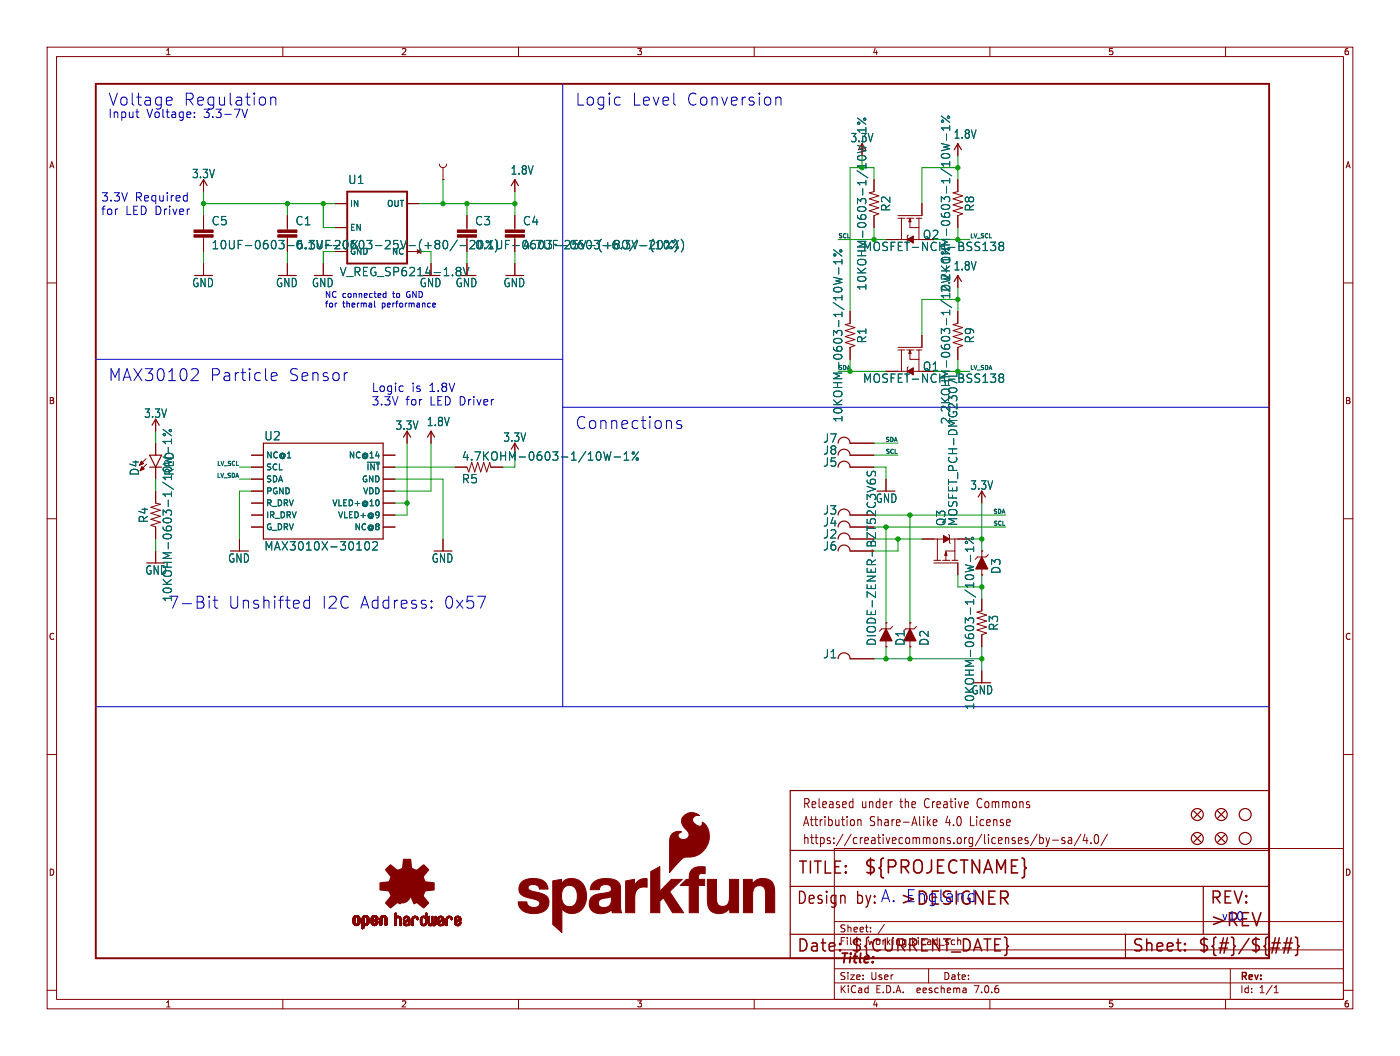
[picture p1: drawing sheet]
<svg xmlns="http://www.w3.org/2000/svg" width="297mm" height="224mm" viewBox="0 0 297 224" stroke-linecap="round" stroke-linejoin="round" font-family="sans-serif">
<defs><g id="words">
<g font-size="3.8" fill="#840000">
<text x="183.1" y="185.7">${PROJECTNAME}</text>
<text x="256.5" y="196.9">&gt;REV</text>
</g>
<g font-size="3.5" fill="#0000c2">
<text x="22.9" y="22.6">Voltage</text>
<text x="38.8" y="22.6">Regulation</text>
<text x="121.9" y="22.6">Logic</text>
<text x="133.8" y="22.6">Level</text>
<text x="145.4" y="22.6">Conversion</text>
<text x="22.9" y="81">MAX30102</text>
<text x="44.3" y="81">Particle</text>
<text x="61" y="81">Sensor</text>
<text x="121.9" y="91.2">Connections</text>
<text x="48.2" y="129.3">Unshifted</text>
<text x="68" y="129.3">I2C</text>
<text x="76" y="129.3">Address:</text>
<text x="93.8" y="129.3">0x57</text>
<text x="192" y="191.5">England</text>
<text x="181.6" y="192.1">by: A. &gt;DESIGNER</text>
</g>
<text font-size="3.5" fill="#006464" x="35.6" y="129.3">7-Bit</text>
<g font-size="3.5" fill="#840000">
<text x="169.2" y="185.7">TITLE:</text>
<text x="168.9" y="192.1">Design</text>
<text x="256.5" y="192.1">REV:</text>
<text x="168.9" y="202.2">Date:</text>
<text x="180.3" y="202.2">${CURRENT_DATE}</text>
<text x="240" y="202.2">Sheet:</text>
<text x="254" y="202.2">${#}/${##}</text>
</g>
<text font-size="2.8" fill="#840000" x="178" y="204.8">Title:</text>
<g font-size="2.7" fill="#840000">
<text x="170.2" y="171.7">Released</text>
<text x="182.7" y="171.7">under</text>
<text x="191.1" y="171.7">the</text>
<text x="196.5" y="171.7">Creative</text>
<text x="208" y="171.7">Commons</text>
<text x="170.2" y="175.5">Attribution</text>
<text x="170.2" y="179.3">https://creativecommons.org/licenses/by-sa/4.0/</text>
<text x="184.5" y="175.5">Share-Alike</text>
<text x="200.8" y="175.5">4.0</text>
<text x="206.2" y="175.5">License</text>
</g>
<g font-size="2.5" fill="#0000c2">
<text x="22.9" y="25.2">Input</text>
<text x="31" y="25.2">Voltage:</text>
<text x="43.1" y="25.2">3.3-7V</text>
<text x="21.3" y="42.9">3.3V</text>
<text x="21.3" y="45.7">for</text>
<text x="26.5" y="45.7">LED Driver</text>
<text x="28.5" y="42.9">Required</text>
<text x="78.7" y="83.2">Logic</text>
<text x="87.2" y="83.2">is</text>
<text x="91" y="83.2">1.8V</text>
<text x="78.7" y="86.1">3.3V</text>
<text x="86" y="86.1">for</text>
<text x="91.1" y="86.1">LED Driver</text>
<text x="259.1" y="195.3">v10</text>
</g>
<g font-size="2.5" fill="#006464">
<text x="202.2" y="29.6">1.8V</text>
<text x="180.4" y="30.4">3.3V</text>
<text x="40.7" y="38">3.3V</text>
<text x="73.8" y="39.2">U1</text>
<text x="108.3" y="37.2">1.8V</text>
<text x="44.8" y="48">C5</text>
<text x="62.6" y="48">C1</text>
<text x="100.7" y="48">C3</text>
<text x="110.8" y="48">C4</text>
<text x="189.1" y="45" transform="rotate(-90 189.1 45)">R2</text>
<text x="206.9" y="45" transform="rotate(-90 206.9 45)">R8</text>
<text x="62.6" y="53.1">0.1UF-0603-25V-(+80/-20%)</text>
<text x="100.7" y="53.1">0.1UF-0603-25V-(+80/-20%)</text>
<text x="110.8" y="53.1">4.7UF-0603-6.3V-(10%)</text>
<text x="183" y="53.4">MOSFET-NCH-BSS138</text>
<text x="72" y="58.8">V_REG_SP6214-1.8V</text>
<text x="202.2" y="57.5">1.8V</text>
<text x="40.7" y="61.1">GND</text>
<text x="58.5" y="61.1">GND</text>
<text x="66.1" y="61.1">GND</text>
<text x="89" y="61.1">GND</text>
<text x="96.6" y="61.1">GND</text>
<text x="106.7" y="61.1">GND</text>
<text x="201.8" y="62.2" transform="rotate(-90 201.8 62.2)">2.2KOHM-0603-1/10W-1%</text>
<text x="184" y="72.9" transform="rotate(-90 184 72.9)">R1</text>
<text x="206.9" y="72.9" transform="rotate(-90 206.9 72.9)">R9</text>
<text x="30.5" y="88.8">3.3V</text>
<text x="178.9" y="89.7" transform="rotate(-90 178.9 89.7)">10KOHM-0603-1/10W-1%</text>
<text x="56" y="93.6">U2</text>
<text x="83.8" y="91.3">3.3V</text>
<text x="90.5" y="90.6">1.8V</text>
<text x="106.7" y="93.9">3.3V</text>
<text x="174.5" y="94.1">J7</text>
<text x="201.8" y="90.1" transform="rotate(-90 201.8 90.1)">2.2KOHM-0603-1/10W-1%</text>
<text x="29.7" y="101" transform="rotate(-90 29.7 101)">D4</text>
<text x="37.1" y="101" transform="rotate(-90 37.1 101)">RED</text>
<text x="97.9" y="97.9">4.7KOHM-0603-1/10W-1%</text>
<text x="174.5" y="96.6">J8</text>
<text x="174.5" y="99.2">J5</text>
<text x="97.9" y="102.7">R5</text>
<text x="185.7" y="106.8">GND</text>
<text x="205.8" y="104">3.3V</text>
<text x="31.6" y="111" transform="rotate(-90 31.6 111)">R4</text>
<text x="174.5" y="111.9">J4</text>
<text x="174.5" y="109.3">J3</text>
<text x="200.8" y="111.7" transform="rotate(-90 200.8 111.7)">Q3</text>
<text x="203.3" y="111.7" transform="rotate(-90 203.3 111.7)">MOSFET_PCH-DMG2307L</text>
<text x="48.3" y="119.5">GND</text>
<text x="56" y="116.9">MAX3010X-30102</text>
<text x="91.5" y="119.5">GND</text>
<text x="174.5" y="116.9">J6</text>
<text x="174.5" y="114.4">J2</text>
<text x="30.7" y="122.1">GND</text>
<text x="212.4" y="121.8" transform="rotate(-90 212.4 121.8)">D3</text>
<text x="36.7" y="127.8" transform="rotate(-90 36.7 127.8)">10KOHM-0603-1/10W-1%</text>
<text x="186" y="137.1" transform="rotate(-90 186 137.1)">DIODE-ZENER-BZT52C3V6S</text>
<text x="192.1" y="137.1" transform="rotate(-90 192.1 137.1)">D1</text>
<text x="197.2" y="137.1" transform="rotate(-90 197.2 137.1)">D2</text>
<text x="211.9" y="133.9" transform="rotate(-90 211.9 133.9)">R3</text>
<text x="174.5" y="139.8">J1</text>
<text x="206" y="147.5">GND</text>
<text x="206.9" y="150.6" transform="rotate(-90 206.9 150.6)">10KOHM-0603-1/10W-1%</text>
</g>
<g font-size="2.5" fill="#840000">
<text x="44.8" y="53.1">10UF-0603-6.3V-20%</text>
<text x="195.7" y="50.9">Q2</text>
<text x="183" y="81.4">MOSFET-NCH-BSS138</text>
<text x="195.7" y="78.8">Q1</text>
</g>
<text font-size="2.5" fill="#009600" x="184" y="61.7" transform="rotate(-90 184 61.7)">10KOHM-0603-1/10W-1%</text>
<g font-size="2.1" fill="#840000">
<text x="178" y="197.9">Sheet:</text>
<text x="178" y="200.6">File:</text>
<text x="184.1" y="200.6">working.kicad_sch</text>
<text x="178" y="208">Size:</text>
<text x="184.7" y="208">User</text>
<text x="200" y="208">Date:</text>
<text x="263" y="208.2">Rev:</text>
<text x="178" y="210.8">KiCad</text>
<text x="185.7" y="210.8">E.D.A.</text>
<text x="194.6" y="210.8">eeschema</text>
<text x="207" y="210.8">7.0.6</text>
<text x="263" y="210.8">Id:</text>
<text x="267.1" y="210.8">1/1</text>
</g>
<g font-size="1.8" fill="#840000">
<text x="35" y="11.9">1</text>
<text x="85" y="11.9">2</text>
<text x="135" y="11.9">3</text>
<text x="185" y="11.9">4</text>
<text x="235" y="11.9">5</text>
<text x="285" y="11.9">6</text>
<text x="10.3" y="35.9">A</text>
<text x="285.3" y="35.9">A</text>
<text x="10.3" y="85.9">B</text>
<text x="285.3" y="85.9">B</text>
<text x="10.3" y="135.9">C</text>
<text x="285.3" y="135.9">C</text>
<text x="10.3" y="185.9">D</text>
<text x="285.3" y="185.9">D</text>
<text x="35" y="213.8">1</text>
<text x="85" y="213.8">2</text>
<text x="135" y="213.8">3</text>
<text x="185" y="213.8">4</text>
<text x="235" y="213.8">5</text>
<text x="285" y="213.8">6</text>
</g>
<g font-size="1.8" fill="#006464">
<text x="74.2" y="44">IN</text>
<text x="82" y="44">OUT</text>
<text x="74.2" y="49.1">EN</text>
<text x="74.2" y="54.2">GND</text>
<text x="83" y="54.2">NC</text>
<text x="56.4" y="97.4">NC@1</text>
<text x="56.4" y="99.9">SCL</text>
<text x="73.9" y="97.4">NC@14</text>
<text x="77.7" y="99.9">~{INT}</text>
<text x="56.4" y="102.5">SDA</text>
<text x="56.4" y="105">PGND</text>
<text x="56.4" y="107.5">R_DRV</text>
<text x="70.4" y="107.5">VLED+@10</text>
<text x="76.7" y="102.5">GND</text>
<text x="76.9" y="105">VDD</text>
<text x="56.4" y="110.1">IR_DRV</text>
<text x="56.4" y="112.6">G_DRV</text>
<text x="71.6" y="110.1">VLED+@9</text>
<text x="75.1" y="112.6">NC@8</text>
</g>
<g font-size="1.8" fill="#0000c2">
<text x="68.8" y="63.2">NC connected</text>
<text x="68.8" y="65.3">for</text>
<text x="72.7" y="65.3">thermal</text>
<text x="81.1" y="65.3">performance</text>
<text x="83.5" y="63.2">to</text>
<text x="86.5" y="63.2">GND</text>
</g>
<g font-size="1.2" fill="#0f0f0f">
<text x="177.8" y="50.6">SCL</text>
<text x="205.7" y="50.6">LV_SCL</text>
<text x="177.8" y="78.5">SDA</text>
<text x="205.7" y="78.5">LV_SDA</text>
<text x="187.7" y="93.7">SDA</text>
<text x="45.9" y="101.4">LV_SDA</text>
<text x="45.9" y="98.8">LV_SCL</text>
<text x="187.8" y="96.3">SCL</text>
<text x="210.6" y="109">SDA</text>
<text x="210.6" y="111.5">SCL</text>
</g>
</g></defs>
<g fill="none" stroke="#840000" stroke-width=".21">
<path d="M10 10h277v203.9h-277zM12 12h273v199.9h-273zM60 10v2M110 10v2M160 10v2M210 10v2M260 10v2M43.2 38.1v2.5M93.2 34.8a.76 .76 0 0 0 .8 .8 .76 .76 0 0 0 .7-.8M94 38.1h.1M94 35.6v2.5M109.2 38.1v2.5"/>
<path d="M182.9 30.5v2.5M185.4 38.1v2.5l-1 .3 2 .6-2 .7 2 .6-2 .6 2 .7-2 .6 2 .6-1 .4v2.6M203.2 30.5v2.5M203.2 38.1v2.5l-1 .3 2 .6-2 .7 2 .6-2 .6 2 .7-2 .6 2 .6-1 .4v2.6M10 60h2M43.2 45.7v3.1M43.2 50.3v3M43.2 55.9v2.5M61 45.7v3.1M61 50.3v.5M61 55.9v2.5M68.6 55.9v2.5"/>
<path d="M71.1 48.3h2.6M71.1 43.2h2.6M86.4 43.2h2.5M91.4 55.9v2.5M99.1 45.7v3.1M99.1 50.3v3M99.1 55.9v2.5M109.2 45.7v3.1M109.2 50.3v.5M109.2 55.9v2.5M190.5 46.3h1.4M191.2 46.3v4.5"/>
<path d="M192.4 46.3h1.5M192.7 49.9l-.2 .1v.8M194.3 46.3h1.3M194.9 46.3v2h-1.9v-1.3M195.6 43.2v2.5h-5.1M203.2 58.4v2.6M285 60h2M180.3 66v2.6l-1 .2 2.1 .7-2.1 .6 2.1 .6-2.1 .7 2.1 .6-2.1 .6 2.1 .7-1.1 .4v2.5M190.5 74.2h1.4M191.2 74.2v4.5M192.4 74.2h1.5M192.7 77.8l-.2 .2v.7"/>
<path d="M194.3 74.2h1.3M194.9 74.2v2h-1.9v-1.2M195.6 71.1v2.6h-5.1M203.2 66v2.6l-1 .2 2 .7-2 .6 2 .6-2 .7 2 .6-2 .6 2 .7-1 .4v2.5M31 97.3l-1.4 1.4M31.1 98.4l-1.4 1.4M33 88.9v2.5M33 94v2.5M33 99.1v2.5M53.3 96.5h2.6M53.3 99.1h2.6M81.3 96.5h2.5"/>
<path d="M81.3 99.1h2.5M86.4 91.4v2.6M91.4 91.4v2.6M96.5 99.1h2.6l.3 1 .7-2.1 .6 2.1 .6-2.1 .7 2.1 .6-2.1 .7 2.1 .6-2.1 .2 1.1h2.6M109.2 94v2.5M180.3 96.5h5.1M180.3 99.1h5.1M180.3 94h5.1M10 110h2M33 104.1v2.6l1 .2-2 .7 2 .6-2 .6 2 .7-2 .6 2 .6-2 .7 1 .4v2.5M33 116.8v2.6M50.8 114.3v2.5"/>
<path d="M53.3 106.7h2.6M53.3 104.1h2.6M53.3 101.6h2.6M53.3 109.2h2.6M53.3 111.8h2.6M81.3 106.7h2.5M81.3 104.1h2.5M81.3 101.6h2.5M81.3 109.2h2.5M81.3 111.8h2.5M94 114.3v2.5M180.3 109.2h5.1"/>
<path d="M180.3 111.8h5.1M180.3 116.8h5.1M180.3 114.3h5.1M188 101.6v2.5M195.6 114.3h4.5M198.1 119.4h5.1v2.5M198.1 118.8h1.5M198.9 114.3v4.5M200 118.8h1.5M201.2 113.4l.2 .1v1.6l.2 .1M201.4 114.3h4.3M202 118.8h1.2"/>
<path d="M202.6 116.8h-1.9v2M202.6 114.3v4.5M208.3 116.8h.1M208.3 104.1v2.6M208.3 116.8v1.3M209.7 117.6l-.5 .5h-1.8l-.5 .5M285 110h2M180.3 139.7h5.1M188 137.2h.1M188 132.1h.1M188 132.1v1.3M188 135.9v1.3"/>
<path d="M189.4 132.8l-.6 .6h-1.7l-.5 .5M193 137.2h.1M193 132.1h.1M193 132.1v1.3M193 135.9v1.3M194.4 132.8l-.5 .6h-1.7l-.6 .5M208.3 121.9h.1M208.3 120.7v1.2M208.3 127v2.5l-1 .3 2 .6-2 .7 2 .6-2 .6 2 .7-2 .6 2 .6-1 .4v2.6M10 160h2M208.3 142.2v2.6M285 160h2"/>
<path d="M177 179.9h108v32h-108zM180.5 170l.4 .1M180.9 169.3v2M180.9 171.2l-.4 .1M181.2 174v.9M182 173.8v1.3M182 174l.2-.2 .4 .1 .1 1.2M196.9 174.4l.5 .7M197.4 173.8l-.7 .7M198 174.4l.8-.1-.1-.4-.5-.1-.2 .3 .1 .9h.6M220 176.9l-1.4 2.5M220.6 177v1.9"/>
<path d="M220.6 177.7l.4-.1 .3 .4-.1 .8h-.6M221.9 177.6l.4 1.3M222.3 178.9l-.4 .6M222.7 177.6l-.4 1.3M223.3 178.2h1.2M225.9 177.7l-.4-.1-.2 .3v.3l.6 .1v.5h-.6M226.7 177.7h.6l.1 1.2M227.4 178.1l-.6 .1a.4 .4 0 0 0-.2 .3 .4 .4 0 0 0 .2 .4l.6-.1M229.3 176.9l-1.4 2.5M230.2 176.9l-.4 1.4h1M230.6 177.6v1.3M231.4 178.7v.2"/>
<path d="M232.4 177.1l.3-.1a1.34 1.34 0 0 1 0 1.9h-.2a1.44 1.44 0 0 1-.1-1.8zM234.9 176.9l-1.4 2.5M177 195.4h108M184.7 197.5v.1M184.7 196.7v.1M187.6 196l-1.3 2M10 210h2M60 211.9v2M110 211.9v2M160 211.9v2M177 208.4h108M177 205.4h108"/>
<path d="M177 201.4h108M197 205.4v3M204.9 209.6l.1 .9M205 210.4l-.2 .1M205 209.9h-.2M210 211.9v2M260 211.9v2M261 205.4v6.5M270.3 210.5h.9M270.3 209.4l.4-.4v1.5M285 210h2"/>
</g>
<g fill="none" stroke="#840000" stroke-width=".25">
<path d="M42.4 39.4l.8-1.3 .7 1.3M108.5 39.4l.7-1.3 .8 1.3M182.1 31.8l.8-1.3 .7 1.3M202.4 31.8l.8-1.3 .8 1.3M202.4 59.7l.8-1.3 .8 1.3M31.7 99.1h2.6M31.7 96.5h2.6l-1.3 2.6zM32.3 90.2l.7-1.3 .8 1.3M55.9 94h25.4v20.3h-25.4zM85.6 92.7l.8-1.3 .7 1.3M90.7 92.7l.7-1.3 .8 1.3M108.5 95.3l.7-1.3 .8 1.3"/>
<path d="M177.8 96.5a1.27 1.27 0 0 1 1.3-1.2 1.27 1.27 0 0 1 1.2 1.2M177.8 99.1a1.27 1.27 0 0 1 1.3-1.3 1.27 1.27 0 0 1 1.2 1.3M177.8 94a1.27 1.27 0 0 1 1.3-1.3 1.27 1.27 0 0 1 1.2 1.3M177.8 116.8a1.27 1.27 0 0 1 1.3-1.2 1.27 1.27 0 0 1 1.2 1.2M177.8 111.8a1.27 1.27 0 0 1 1.3-1.3 1.27 1.27 0 0 1 1.2 1.3M177.8 114.3a1.27 1.27 0 0 1 1.3-1.3 1.27 1.27 0 0 1 1.2 1.3M177.8 109.2a1.27 1.27 0 0 1 1.3-1.2 1.27 1.27 0 0 1 1.2 1.2M207.5 105.4l.8-1.3 .7 1.3M177.8 139.7a1.27 1.27 0 0 1 1.3-1.3 1.27 1.27 0 0 1 1.2 1.3M167.6 167.6h101.6v35.6h-101.6zM253.2 172l1.6 1.5M253.2 177l1.6 1.6"/>
<path d="M254.8 177l-1.6 1.6M254.8 172l-1.6 1.5M258.3 172l1.5 1.5M258.3 177l1.5 1.6M259.8 172l-1.5 1.5M259.8 177l-1.5 1.6M167.6 198.1h101.6M167.6 180.3h101.6M167.6 188h101.6M238.8 198.1v5.1M255.3 188v10.1"/>
<circle cx="254" cy="172.7" r="1.27"/>
<circle cx="254" cy="177.8" r="1.27"/>
<circle cx="259.1" cy="172.7" r="1.27"/>
<circle cx="259.1" cy="177.8" r="1.27"/>
<circle cx="264.2" cy="177.8" r="1.27"/>
<circle cx="264.2" cy="172.7" r="1.27"/>
</g>
<g fill="none" stroke="#006464" stroke-width=".21">
<path d="M181.9 30.9l1.8 .4-1.3 .3 1.3 .4-1.8 .4M181.9 25l1.8 1.4M183.7 27.1v1M183.7 27.6h-1.8l.3 .1M199.7 30.4l1.8 .5-1.3 .3 1.3 .3-1.8 .5M199.7 24.6l1.8 1.4M200.8 28.4v1.4M201.5 26.6v1M201.5 27.1h-1.8l.5 .5M94.7 51.1l.3 .6-.3 1M97 50.9l-1.5 2.3M97.1 56.7h.3l.4 .3-.4 .5"/>
<path d="M97.1 57.5h.3M97.4 57.5l.4 .3v.3l-.4 .4M97.6 52.1h1.4M98.3 56.7l.6 1.8 .6-1.8M100 51l-.3 .2M100.7 51.7l-1.1 1.1h1.1M137.9 51.1l.6-.1 .3 .2v.3l-1.1 1.3h1.1M138.6 50.7a2.04 2.04 0 0 0 0 2.7M139.2 52.8h1M139.2 51.5l.5-.5v1.8M139.9 52.8a1.01 1.01 0 0 1 .2-1.8 1.11 1.11 0 0 1 0 1.8M141.5 51l.1 .1"/>
<path d="M141.5 51l-.3 .2 .1 .2 .2 .1 .2-.3M141.5 51a.95 .95 0 0 0-.7 .9 .95 .95 0 0 0 .7 .9l.3-.4a1.39 1.39 0 0 0-.2-1.3M141.6 51.1l.1 .1M142.6 51l-1.4 1.8M143.2 50.7l.4 .8 .1 .8M143.7 52.3l-.2 .6-.3 .5M143.9 51l-1.3 1.8M144.5 50.7a2.04 2.04 0 0 1 0 2.7M176.8 58.8l1.8 .4-1.3 .4 1.3 .3-1.8 .4M176.8 53l1.8 1.3M177.9 56.8v1.3M178.6 55v1"/>
<path d="M178.6 55.5h-1.8l.5 .5M210.1 51.4h1.1l-.6 .6 .5 .2v.8l-.2 .1h-.5l-.3-.1M212.2 52.1l-.3-.3 .3-.4h.6l.1 .3-.3 .4M212.2 52.1l-.3 .4v.3l.3 .3h.6l.1-.3v-.3l-.3-.4M212.2 52.1h.4M210.1 79.3h1.1l-.6 .7 .5 .1v.8l-.2 .2h-.5l-.3-.2M34.6 91.1l1.8 1.3M35.7 94.9v1.3M36.4 93.1v1M36.4 93.6h-1.8l.5 .5M128.1 95.8l.4 1.8 .3-1.3 .4 1.3 .4-1.8M130.3 96.9h1.3"/>
<path d="M132.4 97.6h1M132.4 96.3l.5-.5v1.8M135.5 95.8l-1.4 1.8M184 99.9l-.1 .7 .4 .3 .4-.1 .4-.8h.5l.1 .3-.1 .6M212.2 80.1l-.3-.4 .3-.4 .6 .1 .1 .2-.3 .5M212.2 80.1l-.3 .3v.3l.3 .4 .6-.1 .1-.3v-.3l-.3-.3M212.2 80.1h.4M77.6 114.9h.2a.95 .95 0 0 1 .6 .8 .95 .95 0 0 1-.6 .9 1.18 1.18 0 0 1-.2-1.7zM79.1 115l.6-.1 .3 .1 .1 .4-1.1 1.2h1.1M80.4 106.2v.8M183.9 103.1l1.8 .6M183.9 101.8a.7 .7 0 0 0 .8 .8h.7l.2-.1 .1-.5-.1-.3-.6-.1-.3 .2-.1 .5 .4 .3"/>
<path d="M204.8 119.8l1.8 .4-1.3 .3 1.3 .4-1.8 .4M204.8 113.9l1.8 1.4M205.9 117.7v1.4M206.6 116v1M206.6 116.5h-1.8l.5 .5"/>
<circle cx="182.2" cy="26.1" r=".25"/>
<circle cx="183.4" cy="25.3" r=".25"/>
<circle cx="200" cy="25.7" r=".25"/>
<circle cx="201.2" cy="24.8" r=".25"/>
<circle cx="142.3" cy="52.5" r=".25"/>
<circle cx="142.8" cy="51.2" r=".25"/>
<circle cx="143.7" cy="52.5" r=".25"/>
<circle cx="177.1" cy="54.1" r=".25"/>
<circle cx="178.4" cy="53.2" r=".25"/>
<circle cx="34.8" cy="92.2" r=".25"/>
<circle cx="36.1" cy="91.3" r=".25"/>
<circle cx="134.4" cy="96.1" r=".25"/>
<circle cx="135.2" cy="97.3" r=".25"/>
<circle cx="205" cy="115" r=".25"/>
<circle cx="206.3" cy="114.2" r=".25"/>
</g>
<g fill="#840000" stroke="#840000" stroke-width=".21">
<path d="M193 46.3l.3 .7h-.5z"/>
<path d="M192.5 50.8l1.3-.8v1.6z"/>
<path d="M41.1 49.8h4.1v.5h-4.1z"/>
<path d="M41.1 48.8h4.1v.5h-4.1z"/>
<path d="M97 49.8h4.1v.5h-4.1z"/>
<path d="M97 48.8h4.1v.5h-4.1z"/>
<path d="M107.2 49.8h4.1v.5h-4.1z"/>
<path d="M107.2 48.8h4.1v.5h-4.1z"/>
<path d="M58.9 49.8h4.1v.5h-4.1z"/>
<path d="M58.9 48.8h4.1v.5h-4.1z"/>
<path d="M122.5 190l1.9 .1-.4 2-1.7-.9z"/>
<path d="M138 184.8l2-1v5.2l2.4-2.5h2.3l-2.6 2.6 2.9 4.4h-2.3l-2-3.1-.7 .7v2.4h-2z"/>
<path d="M127.4 189.5l1.2-.2 .3 1.1-1.1 .2z"/>
<path d="M132.7 186.8l1.9-.3v1.3a2.34 2.34 0 0 1 2.7-1.5v1.8a2.13 2.13 0 0 0-2.6 2.6v2.8h-2z"/>
<path d="M150.1 186.5h1.9v2a7.9 7.9 0 0 0 .3 3.3 1.43 1.43 0 0 0 1.6 .3 1.43 1.43 0 0 0 .8-1.4l.1-4.2h1.9v7h-1.2a.52 .52 0 0 1-.6 0 .52 .52 0 0 1-.1-.7v-.2a2.68 2.68 0 0 1-4.5-.1l-.2-1.1z"/>
<path d="M157.7 186.5h1.2a.52 .52 0 0 1 .7 0 .52 .52 0 0 1 0 .7v.2a2.68 2.68 0 0 1 4.5 .1l.2 1.1v4.9h-1.9v-2a7.9 7.9 0 0 0-.3-3.3 1.42 1.42 0 0 0-1.6-.3 1.42 1.42 0 0 0-.8 1.4v4.2h-2z"/>
<path d="M117.3 186.8l1.8-.3v.9a2.88 2.88 0 0 1 3-1.1 2.88 2.88 0 0 1 2.1 2.3l.2 1.5-1.9-.1a1.87 1.87 0 0 0-2.1-2.2 2.39 2.39 0 0 0-1.2 3.1 1.6 1.6 0 0 0 1.4 1.4 1.6 1.6 0 0 0 1.7-1.1l1.7 .9a2.81 2.81 0 0 1-4.8 .6v5l-1.9-1.7z"/>
<path d="M110.7 187a4.4 4.4 0 0 1 4.9 .1l.6 .8 .1 .6h-1.9a1.39 1.39 0 0 0-2.3-.5 .88 .88 0 0 0 1 1 6.3 6.3 0 0 1 3 1.1 2.23 2.23 0 0 1-1.7 3.5 4 4 0 0 1-4.2-1.2l-.3-1.2h1.9a1.51 1.51 0 0 0 1.2 1.2 1.51 1.51 0 0 0 1.5-.6v-.5a4 4 0 0 0-2.6-1 1.9 1.9 0 0 1-1.7-1.2 1.9 1.9 0 0 1 .5-2.1z"/>
<path d="M146.8 184.4a4.3 4.3 0 0 1 2.8-.6l-.1 1.5a.95 .95 0 0 0-1.3 .9v.1a.62 .62 0 0 0 .8 .2h.5v1.3h-1.3v5.7h-2v-5.7h-1.9l.8-.8a.99 .99 0 0 1 1.1-.5v-.3a2.67 2.67 0 0 1 .6-1.8z"/>
<path d="M145 173.1a2.45 2.45 0 0 1 3.4-.2 1.05 1.05 0 0 0-1.4 .6 1.05 1.05 0 0 0 .7 1.4 .71 .71 0 0 0 .8 .3 .71 .71 0 0 0 .5-.7v-.2a4 4 0 0 1 .4 6 4.4 4.4 0 0 1-3.9 1.4 5.5 5.5 0 0 0-2.5 2.2l-.9 1.1v-6.4a1.94 1.94 0 0 1 2.5-2.2 .82 .82 0 0 0-.8 .9 .82 .82 0 0 0 1 .7 1.1 1.1 0 0 0 1.3-.6 1.1 1.1 0 0 0-.4-1.4 2.08 2.08 0 0 1-.7-2.9z"/>
<path d="M125.9 187.1a4.8 4.8 0 0 1 5.3 0 5.3 5.3 0 0 1 .4 3v2.4l.3 1.1h-1.4a.56 .56 0 0 1-.6-.2 .56 .56 0 0 1-.1-.5 3.3 3.3 0 0 1-4.4 0 2.19 2.19 0 0 1-.1-2.3 2.19 2.19 0 0 1 2.1-1.1l.4 1.1a.96 .96 0 0 0-.9 1.1 .96 .96 0 0 0 1.2 .7 1.68 1.68 0 0 0 1.6-2v-.3l-.8 .3-.3-1.1a.91 .91 0 0 0 1.1-1 .91 .91 0 0 0-1.3-.7 1.09 1.09 0 0 0-1.2 1.1h-2l.2-.9z"/>
<path d="M200.7 117l.2 .8h-.5z"/>
<path d="M200.2 113.5l1.2 .8-1.2 .8z"/>
<path d="M30.1 98.9l.5 .5-.9 .4z"/>
<path d="M74.9 195.6h.4z"/>
<path d="M74.9 195.5l.4 .1z"/>
<path d="M74.9 195.5h.4z"/>
<path d="M74.9 195.4l.4 .1z"/>
<path d="M74.9 195.4h.4z"/>
<path d="M74.9 195.3l.4 .1z"/>
<path d="M74.9 195.3h.4z"/>
<path d="M74.9 195.2l.4 .1z"/>
<path d="M74.9 195.2h.4z"/>
<path d="M74.9 195.1l.4 .1z"/>
<path d="M74.9 195.1h.4z"/>
<path d="M74.9 195l.4 .1z"/>
<path d="M74.9 195h.4z"/>
<path d="M74.9 194.9l.4 .1z"/>
<path d="M74.9 194.9h.4z"/>
<path d="M74.9 194.8l.4 .1z"/>
<path d="M74.9 194.8h.4z"/>
<path d="M74.9 195.6l.4 .1z"/>
<path d="M74.9 194.7l.4 .1z"/>
<path d="M74.9 194.7h.4z"/>
<path d="M74.9 195.8h.5z"/>
<path d="M74.9 195.7l.5 .1z"/>
<path d="M74.9 195.7h.5z"/>
<path d="M74.9 195.7h.4z"/>
<path d="M74.9 194.7h.5z"/>
<path d="M74.9 194.6l.5 .1z"/>
<path d="M74.9 194.6h.5z"/>
<path d="M74.9 195.8l.6 .1z"/>
<path d="M74.9 195.8h.6z"/>
<path d="M74.9 194.6h.6z"/>
<path d="M75 195.9h.5z"/>
<path d="M75 194.6h.5z"/>
<path d="M75 194.5l.5 .1z"/>
<path d="M75 194.5h.6z"/>
<path d="M75 195.9h1.3z"/>
<path d="M75 195.9h.6z"/>
<path d="M75 194.5h1.3z"/>
<path d="M75 195.9l1.3 .1z"/>
<path d="M75 196h1.2z"/>
<path d="M75 194.5h1.2z"/>
<path d="M75 194.4l1.2 .1z"/>
<path d="M75 194.4h1.2z"/>
<path d="M75.1 196h1.1z"/>
<path d="M75.1 194.4h1.1z"/>
<path d="M75.1 196.1h1.1z"/>
<path d="M75.1 196l1.1 .1z"/>
<path d="M75.1 196.1h1z"/>
<path d="M75.1 194.3l1 .1z"/>
<path d="M75.1 194.3h1z"/>
<path d="M75.2 196.1h.9z"/>
<path d="M75.2 194.3h.9z"/>
<path d="M75.2 194.3h.8z"/>
<path d="M75.2 196.1l.8 .1z"/>
<path d="M75.2 196.2h.8z"/>
<path d="M75.3 196.2h.7z"/>
<path d="M75.3 194.2l.7 .1z"/>
<path d="M75.3 194.2h.7z"/>
<path d="M75.3 196.2h.6z"/>
<path d="M75.3 194.2h.6z"/>
<path d="M75.4 196.2h.5z"/>
<path d="M75.4 194.2h.5z"/>
<path d="M75.4 196.2h.4z"/>
<path d="M75.4 194.2h.4z"/>
<path d="M75.5 196.2l.3 .1z"/>
<path d="M75.5 194.2h.3z"/>
<path d="M75.5 196.3h.3z"/>
<path d="M75.5 196.3h.2z"/>
<path d="M75.5 194.1l.2 .1z"/>
<path d="M75.7 194.5h.6z"/>
<path d="M75.7 195.9h.6z"/>
<path d="M75.7 194.5l.6 .1z"/>
<path d="M75.8 195.9h.5z"/>
<path d="M75.8 194.6h.5z"/>
<path d="M75.8 195.8l.5 .1z"/>
<path d="M75.8 195.8h.5z"/>
<path d="M75.9 195.8h.4z"/>
<path d="M75.9 194.6h.4z"/>
<path d="M75.9 195.7l.4 .1z"/>
<path d="M75.9 194.7h.4z"/>
<path d="M75.9 194.6l.4 .1z"/>
<path d="M75.9 195.7h.4z"/>
<path d="M76 195.7h.4z"/>
<path d="M76 195.6l.4 .1z"/>
<path d="M76 195.6h.4z"/>
<path d="M76 194.8h.4z"/>
<path d="M76 194.7l.4 .1z"/>
<path d="M76 195.5l.4 .1z"/>
<path d="M76 195.5h.4z"/>
<path d="M76 195.4l.4 .1z"/>
<path d="M76 195.4h.4z"/>
<path d="M76 195.3l.4 .1z"/>
<path d="M76 195.3h.4z"/>
<path d="M76 195.2l.4 .1z"/>
<path d="M76 195.2h.4z"/>
<path d="M76 195.1l.4 .1z"/>
<path d="M76 195.1h.4z"/>
<path d="M76 195l.4 .1z"/>
<path d="M76 195h.4z"/>
<path d="M76 194.9l.4 .1z"/>
<path d="M76 194.9h.4z"/>
<path d="M76 194.8l.4 .1z"/>
<path d="M76.8 196.9h.2z"/>
<path d="M76.8 196.9h.3z"/>
<path d="M76.8 196.9h.4z"/>
<path d="M76.8 196.8l.4 .1z"/>
<path d="M76.8 196.8h.4z"/>
<path d="M76.8 196.7l.4 .1z"/>
<path d="M76.8 196.7h.4z"/>
<path d="M76.8 196.6l.4 .1z"/>
<path d="M76.8 196.6h.4z"/>
<path d="M76.8 196.5l.4 .1z"/>
<path d="M76.8 196.5h.4z"/>
<path d="M76.8 196.4l.4 .1z"/>
<path d="M76.8 196.4h.4z"/>
<path d="M76.8 196.3l.4 .1z"/>
<path d="M76.8 196.3h.4z"/>
<path d="M76.8 196.2l.4 .1z"/>
<path d="M76.8 196.2h.4z"/>
<path d="M76.8 196.2h1.1z"/>
<path d="M76.8 196.1l1.1 .1z"/>
<path d="M76.8 196.1h1.2z"/>
<path d="M76.8 196.1h1.3z"/>
<path d="M76.8 196l1.3 .1z"/>
<path d="M76.8 196h1.3z"/>
<path d="M76.8 195.9l1.4 .1z"/>
<path d="M76.8 195.9h1.4z"/>
<path d="M76.8 195.9h.7z"/>
<path d="M76.8 195.9h.6z"/>
<path d="M76.8 195.8l.6 .1z"/>
<path d="M76.8 195.8h.6z"/>
<path d="M76.8 195.8h.5z"/>
<path d="M76.8 195.7l.5 .1z"/>
<path d="M76.8 195.7h.5z"/>
<path d="M76.8 195.7h.4z"/>
<path d="M76.8 195.6l.4 .1z"/>
<path d="M76.8 195.6h.4z"/>
<path d="M76.8 195.5l.4 .1z"/>
<path d="M76.8 195.5h.4z"/>
<path d="M76.8 195.4l.4 .1z"/>
<path d="M76.8 195.4h.4z"/>
<path d="M76.8 195.3l.4 .1z"/>
<path d="M76.8 195.3h.4z"/>
<path d="M76.8 195.2l.4 .1z"/>
<path d="M76.8 195.2h.4z"/>
<path d="M76.8 195.1l.4 .1z"/>
<path d="M76.8 195.1h.4z"/>
<path d="M76.8 195l.4 .1z"/>
<path d="M76.8 195h.4z"/>
<path d="M76.8 194.9l.4 .1z"/>
<path d="M76.8 194.9h.4z"/>
<path d="M76.8 194.8l.4 .1z"/>
<path d="M76.8 194.8h.4z"/>
<path d="M76.8 194.7l.4 .1z"/>
<path d="M76.8 194.7h.4z"/>
<path d="M76.8 194.7h.5z"/>
<path d="M76.8 196.9l.2 .1z"/>
<path d="M76.9 194.6l.4 .1z"/>
<path d="M76.9 194.6h.4z"/>
<path d="M76.9 194.6h.5z"/>
<path d="M76.9 194.5l.5 .1z"/>
<path d="M76.9 194.5h.6z"/>
<path d="M76.9 194.5h1.3z"/>
<path d="M76.9 194.5h1.2z"/>
<path d="M77 194.4l1.1 .1z"/>
<path d="M77 194.4h1.1z"/>
<path d="M77 194.3l1 .1z"/>
<path d="M77 194.3h1z"/>
<path d="M77.1 194.3h.9z"/>
<path d="M77.1 194.3h.8z"/>
<path d="M77.2 194.2l.7 .1z"/>
<path d="M77.2 194.2h.7z"/>
<path d="M77.3 196.2h.5z"/>
<path d="M77.3 194.2h.5z"/>
<path d="M77.4 194.2h.3z"/>
<path d="M77.4 196.2l.3 .1z"/>
<path d="M77.4 196.3h.3z"/>
<path d="M77.4 194.1l.2 .1z"/>
<path d="M77.5 196.3h.1z"/>
<path d="M77.6 194.5h.6z"/>
<path d="M77.6 195.9h.6z"/>
<path d="M77.7 195.9h.5z"/>
<path d="M77.7 194.5l.5 .1z"/>
<path d="M77.7 194.6h.5z"/>
<path d="M77.7 195.8l.5 .1z"/>
<path d="M77.7 195.8h.5z"/>
<path d="M77.8 195.8h.4z"/>
<path d="M77.8 194.6h.4z"/>
<path d="M77.8 194.7h.4z"/>
<path d="M77.8 194.6l.4 .1z"/>
<path d="M77.8 195.7l.5 .1z"/>
<path d="M77.8 195.7h.5z"/>
<path d="M77.8 194.7h.5z"/>
<path d="M77.9 195.7h.4z"/>
<path d="M77.9 194.7h.4z"/>
<path d="M77.9 195.6l.4 .1z"/>
<path d="M77.9 194.8h.4z"/>
<path d="M77.9 194.7l.4 .1z"/>
<path d="M77.9 195.6h.4z"/>
<path d="M77.9 195.5l.4 .1z"/>
<path d="M77.9 195.5h.4z"/>
<path d="M77.9 195.4l.4 .1z"/>
<path d="M77.9 195.4h.4z"/>
<path d="M77.9 195.3l.4 .1z"/>
<path d="M77.9 195.3h.4z"/>
<path d="M77.9 195.2l.4 .1z"/>
<path d="M77.9 195.2h.4z"/>
<path d="M77.9 195.1l.4 .1z"/>
<path d="M77.9 195.1h.4z"/>
<path d="M77.9 195l.4 .1z"/>
<path d="M77.9 195h.4z"/>
<path d="M77.9 194.9l.4 .1z"/>
<path d="M77.9 194.9h.4z"/>
<path d="M77.9 194.8l.4 .1z"/>
<path d="M78.7 195.7h.5z"/>
<path d="M78.7 195.7h.4z"/>
<path d="M78.7 195.6l.4 .1z"/>
<path d="M78.7 195.6h.4z"/>
<path d="M78.7 195.5l.5 .1z"/>
<path d="M78.7 195.5h.5z"/>
<path d="M78.7 195.5h.6z"/>
<path d="M78.7 195.4l.7 .1z"/>
<path d="M78.7 195.4h.7z"/>
<path d="M78.7 195.4h.8z"/>
<path d="M78.7 195.4h.9z"/>
<path d="M78.7 195.3l.9 .1z"/>
<path d="M78.7 195.3h.9z"/>
<path d="M78.7 195.3h1z"/>
<path d="M78.7 195.3h1.1z"/>
<path d="M78.7 195.2l1.1 .1z"/>
<path d="M78.7 195.2h1.1z"/>
<path d="M78.7 195.2h1.2z"/>
<path d="M78.7 195.2h1.3z"/>
<path d="M78.7 195.1l1.3 .1z"/>
<path d="M78.7 195.1h1.4z"/>
<path d="M78.7 195.1h.4z"/>
<path d="M78.7 195l.4 .1z"/>
<path d="M78.7 195h.4z"/>
<path d="M78.7 194.9l.4 .1z"/>
<path d="M78.7 194.9h.4z"/>
<path d="M78.7 194.8l.4 .1z"/>
<path d="M78.7 194.8h.4z"/>
<path d="M78.7 194.7l.4 .1z"/>
<path d="M78.7 194.7h.5z"/>
<path d="M78.7 195.8h.5z"/>
<path d="M78.7 195.7l.5 .1z"/>
<path d="M78.7 194.6l.5 .1z"/>
<path d="M78.8 195.8h.5z"/>
<path d="M78.8 195.8h.4z"/>
<path d="M78.8 194.6h.4z"/>
<path d="M78.8 194.6h.5z"/>
<path d="M78.8 195.9h.5z"/>
<path d="M78.8 195.8l.5 .1z"/>
<path d="M78.8 194.5l.5 .1z"/>
<path d="M78.8 195.9h1.3z"/>
<path d="M78.8 195.9h.6z"/>
<path d="M78.8 194.5h.6z"/>
<path d="M78.8 194.5h1.3z"/>
<path d="M78.8 195.9l1.3 .1z"/>
<path d="M78.8 196h1.3z"/>
<path d="M78.9 196h1.1z"/>
<path d="M78.9 194.4l1.2 .1z"/>
<path d="M78.9 194.4h1.2z"/>
<path d="M78.9 194.4h1.1z"/>
<path d="M78.9 196l1.1 .1z"/>
<path d="M78.9 196.1h1.1z"/>
<path d="M79 196.1h.9z"/>
<path d="M79 194.3l1 .1z"/>
<path d="M79 194.3h1z"/>
<path d="M79 194.3h.9z"/>
<path d="M79 196.1l.9 .1z"/>
<path d="M79.1 194.3h.8z"/>
<path d="M79.1 196.2h.7z"/>
<path d="M79.1 194.2l.7 .1z"/>
<path d="M79.1 194.2h.7z"/>
<path d="M79.2 196.2h.6z"/>
<path d="M79.2 194.2h.5z"/>
<path d="M79.2 196.2h.5z"/>
<path d="M79.2 195.1h1z"/>
<path d="M79.3 196.2h.4z"/>
<path d="M79.3 195.1h.9z"/>
<path d="M79.3 194.2h.3z"/>
<path d="M79.3 196.2l.3 .1z"/>
<path d="M79.3 196.3h.3z"/>
<path d="M79.3 195l.9 .1z"/>
<path d="M79.4 195h.8z"/>
<path d="M79.4 194.1l.1 .1z"/>
<path d="M79.5 195h.7z"/>
<path d="M79.5 194.5h.6z"/>
<path d="M79.5 195.9h.6z"/>
<path d="M79.5 194.9l.7 .1z"/>
<path d="M79.6 194.5l.5 .1z"/>
<path d="M79.6 195.9h.5z"/>
<path d="M79.6 194.9h.6z"/>
<path d="M79.6 194.6h.5z"/>
<path d="M79.6 195.8l.5 .1z"/>
<path d="M79.6 195.8h.5z"/>
<path d="M79.7 194.6h.5z"/>
<path d="M79.7 195.8h.4z"/>
<path d="M79.7 194.9h.5z"/>
<path d="M79.7 195.8h.5z"/>
<path d="M79.7 194.7h.5z"/>
<path d="M79.7 194.6l.5 .1z"/>
<path d="M79.7 195.7l.5 .1z"/>
<path d="M79.7 195.7h.5z"/>
<path d="M79.7 194.8l.5 .1z"/>
<path d="M79.7 194.8h.5z"/>
<path d="M79.7 194.7l.5 .1z"/>
<path d="M79.8 195.7h.4z"/>
<path d="M79.8 194.8h.4z"/>
<path d="M79.8 195.6l.4 .1z"/>
<path d="M79.8 195.6h.4z"/>
<path d="M79.8 195.5l.4 .1z"/>
<path d="M79.8 195.5h.4z"/>
<path d="M79.9 195.5h.3z"/>
<path d="M79.9 195.4l.3 .1z"/>
<path d="M79.9 195.4h.3z"/>
<path d="M80 195.4h.2z"/>
<path d="M80.6 196.2h.3z"/>
<path d="M80.6 196.1l.4 .1z"/>
<path d="M80.6 196.1h.4z"/>
<path d="M80.6 196l.4 .1z"/>
<path d="M80.6 196h.4z"/>
<path d="M80.6 195.9l.4 .1z"/>
<path d="M80.6 195.9h.4z"/>
<path d="M80.6 195.8l.4 .1z"/>
<path d="M80.6 195.8h.4z"/>
<path d="M80.6 195.7l.4 .1z"/>
<path d="M80.6 195.7h.4z"/>
<path d="M80.6 195.6l.4 .1z"/>
<path d="M80.6 195.6h.4z"/>
<path d="M80.6 195.5l.4 .1z"/>
<path d="M80.6 195.5h.4z"/>
<path d="M80.6 195.4l.4 .1z"/>
<path d="M80.6 195.4h.4z"/>
<path d="M80.6 195.3l.4 .1z"/>
<path d="M80.6 195.3h.4z"/>
<path d="M80.6 195.2l.4 .1z"/>
<path d="M80.6 195.2h.4z"/>
<path d="M80.6 195.1l.4 .1z"/>
<path d="M80.6 195.1h.4z"/>
<path d="M80.6 195l.4 .1z"/>
<path d="M80.6 195h.4z"/>
<path d="M80.6 194.9l.4 .1z"/>
<path d="M80.6 194.9h.4z"/>
<path d="M80.6 194.8l.4 .1z"/>
<path d="M80.6 194.8h.4z"/>
<path d="M80.7 196.2h.2z"/>
<path d="M80.7 194.7l.3 .1z"/>
<path d="M80.7 194.7h.4z"/>
<path d="M80.7 196.2h.1z"/>
<path d="M80.7 194.6l.4 .1z"/>
<path d="M80.7 194.6h.4z"/>
<path d="M80.7 194.6h.5z"/>
<path d="M80.7 194.5l.6 .1z"/>
<path d="M80.7 194.5h.6z"/>
<path d="M80.7 194.5h1.3z"/>
<path d="M80.8 194.5h1.2z"/>
<path d="M80.8 194.4l1.2 .1z"/>
<path d="M80.8 194.4h1.2z"/>
<path d="M80.8 194.4h1.1z"/>
<path d="M80.9 194.3l1 .1z"/>
<path d="M80.9 194.3h1z"/>
<path d="M80.9 194.3h.9z"/>
<path d="M81 194.3h.8z"/>
<path d="M81 194.2l.8 .1z"/>
<path d="M81 194.2h.7z"/>
<path d="M81.1 194.2h.5z"/>
<path d="M81.2 194.2h.4z"/>
<path d="M81.2 194.2h.3z"/>
<path d="M81.3 194.1l.2 .1z"/>
<path d="M81.4 194.5h.6z"/>
<path d="M81.5 194.5l.5 .1z"/>
<path d="M81.5 194.6h.5z"/>
<path d="M81.6 194.6h.4z"/>
<path d="M81.6 194.6h.5z"/>
<path d="M81.6 194.7h.5z"/>
<path d="M81.6 194.6l.5 .1z"/>
<path d="M81.7 194.7h.4z"/>
<path d="M81.7 194.8h.4z"/>
<path d="M81.7 194.7l.4 .1z"/>
<path d="M81.7 196.2h.3z"/>
<path d="M81.7 196.1l.3 .1z"/>
<path d="M81.7 196.1h.4z"/>
<path d="M81.7 196l.4 .1z"/>
<path d="M81.7 196h.4z"/>
<path d="M81.7 195.9l.4 .1z"/>
<path d="M81.7 195.9h.4z"/>
<path d="M81.7 195.8l.4 .1z"/>
<path d="M81.7 195.8h.4z"/>
<path d="M81.7 195.7l.4 .1z"/>
<path d="M81.7 195.7h.4z"/>
<path d="M81.7 195.6l.4 .1z"/>
<path d="M81.7 195.6h.4z"/>
<path d="M81.7 195.5l.4 .1z"/>
<path d="M81.7 195.5h.4z"/>
<path d="M81.7 195.4l.4 .1z"/>
<path d="M81.7 195.4h.4z"/>
<path d="M81.7 195.3l.4 .1z"/>
<path d="M81.7 195.3h.4z"/>
<path d="M81.7 195.2l.4 .1z"/>
<path d="M81.7 195.2h.4z"/>
<path d="M81.7 195.1l.4 .1z"/>
<path d="M81.7 195.1h.4z"/>
<path d="M81.7 195l.4 .1z"/>
<path d="M81.7 195h.4z"/>
<path d="M81.7 194.9l.4 .1z"/>
<path d="M81.7 194.9h.4z"/>
<path d="M81.7 194.8l.4 .1z"/>
<path d="M81.7 196.2h.2z"/>
<path d="M83.8 196.2h.1z"/>
<path d="M83.8 193.8h.2z"/>
<path d="M83.8 196.2l.1 .1z"/>
<path d="M83.8 196.2h.2z"/>
<path d="M83.8 196.1l.2 .1z"/>
<path d="M83.8 196.1h.2z"/>
<path d="M83.8 196l.2 .1z"/>
<path d="M83.8 196h.2z"/>
<path d="M83.8 195.9l.2 .1z"/>
<path d="M83.8 195.9h.2z"/>
<path d="M83.8 195.8l.2 .1z"/>
<path d="M83.8 195.8h.2z"/>
<path d="M83.8 195.7l.2 .1z"/>
<path d="M83.8 195.7h.2z"/>
<path d="M83.8 195.6l.2 .1z"/>
<path d="M83.8 195.6h.2z"/>
<path d="M83.8 195.5l.2 .1z"/>
<path d="M83.8 195.5h.2z"/>
<path d="M83.8 195.4l.2 .1z"/>
<path d="M83.8 195.4h.2z"/>
<path d="M83.8 195.3l.2 .1z"/>
<path d="M83.8 195.3h.2z"/>
<path d="M83.8 195.2l.2 .1z"/>
<path d="M83.8 195.2h.2z"/>
<path d="M83.8 195.1l.2 .1z"/>
<path d="M83.8 195.1h.2z"/>
<path d="M83.8 195l.2 .1z"/>
<path d="M83.8 195h.2z"/>
<path d="M83.8 194.9l.2 .1z"/>
<path d="M83.8 194.9h.2z"/>
<path d="M83.8 194.9h.3z"/>
<path d="M83.8 194.8l.3 .1z"/>
<path d="M83.8 194.8h.3z"/>
<path d="M83.8 194.7l.3 .1z"/>
<path d="M83.8 194.7h.3z"/>
<path d="M83.8 194.7h.4z"/>
<path d="M83.8 194.6l.4 .1z"/>
<path d="M83.8 194.6h.4z"/>
<path d="M83.8 194.6h.5z"/>
<path d="M83.8 194.6h.6z"/>
<path d="M83.8 194.5l1.2 .1z"/>
<path d="M83.8 194.5h1.2z"/>
<path d="M83.8 194.5h1.1z"/>
<path d="M83.8 194.4l1.1 .1z"/>
<path d="M83.8 194.4h1.1z"/>
<path d="M83.8 194.4h1z"/>
<path d="M83.8 194.3l.3 .1z"/>
<path d="M83.8 194.3h.3z"/>
<path d="M83.8 194.3h.2z"/>
<path d="M83.8 194.2l.2 .1z"/>
<path d="M83.8 194.2h.2z"/>
<path d="M83.8 194.1l.2 .1z"/>
<path d="M83.8 194.1h.2z"/>
<path d="M83.8 194l.2 .1z"/>
<path d="M83.8 194h.2z"/>
<path d="M83.8 193.9l.2 .1z"/>
<path d="M83.8 193.9h.2z"/>
<path d="M83.8 193.8l.2 .1z"/>
<path d="M83.8 193.7l.2 .1z"/>
<path d="M83.8 193.7h.2z"/>
<path d="M83.9 193.6l.1 .1z"/>
<path d="M83.9 193.6h.1z"/>
<path d="M84.2 194.3l.5 .1z"/>
<path d="M84.2 194.3h.5z"/>
<path d="M84.3 194.3h.3z"/>
<path d="M84.5 194.6h.5z"/>
<path d="M84.6 194.6h.4z"/>
<path d="M84.7 194.6h.3z"/>
<path d="M84.7 194.6l.4 .1z"/>
<path d="M84.7 194.7h.4z"/>
<path d="M84.8 194.7h.3z"/>
<path d="M84.8 194.8h.3z"/>
<path d="M84.8 194.7l.3 .1z"/>
<path d="M84.8 194.8l.3 .1z"/>
<path d="M84.8 195h.3z"/>
<path d="M84.8 194.9l.3 .1z"/>
<path d="M84.8 194.9h.3z"/>
<path d="M84.8 196.2l.2 .1z"/>
<path d="M84.8 196.2h.2z"/>
<path d="M84.8 196.2h.3z"/>
<path d="M84.8 196.1l.3 .1z"/>
<path d="M84.8 196.1h.3z"/>
<path d="M84.8 196l.3 .1z"/>
<path d="M84.8 196h.3z"/>
<path d="M84.8 195.9l.3 .1z"/>
<path d="M84.8 195.9h.3z"/>
<path d="M84.8 195.8l.3 .1z"/>
<path d="M84.8 195.8h.3z"/>
<path d="M84.8 195.7l.3 .1z"/>
<path d="M84.8 195.7h.3z"/>
<path d="M84.8 195.6l.3 .1z"/>
<path d="M84.8 195.6h.3z"/>
<path d="M84.8 195.5l.3 .1z"/>
<path d="M84.8 195.5h.3z"/>
<path d="M84.8 195.4l.3 .1z"/>
<path d="M84.8 195.4h.3z"/>
<path d="M84.8 195.3l.3 .1z"/>
<path d="M84.8 195.3h.3z"/>
<path d="M84.8 195.2l.3 .1z"/>
<path d="M84.8 195.2h.3z"/>
<path d="M84.8 195.1l.3 .1z"/>
<path d="M84.8 195.1h.3z"/>
<path d="M84.8 195l.3 .1z"/>
<path d="M85.6 195.8l.3 .1z"/>
<path d="M85.6 195.8h.3z"/>
<path d="M85.6 195.8h.2z"/>
<path d="M85.6 195.7l.2 .1z"/>
<path d="M85.6 195.7h.3z"/>
<path d="M85.6 195l.1 .1z"/>
<path d="M85.6 195h.2z"/>
<path d="M85.6 194.9l.2 .1z"/>
<path d="M85.6 194.9h.2z"/>
<path d="M85.6 195.9h.3z"/>
<path d="M85.6 195.6l.3 .1z"/>
<path d="M85.6 195.6h.3z"/>
<path d="M85.6 195.1h.1z"/>
<path d="M85.6 194.9h.3z"/>
<path d="M85.6 194.8l.3 .1z"/>
<path d="M85.6 196h.4z"/>
<path d="M85.6 195.9l.3 .1z"/>
<path d="M85.6 195.6h.4z"/>
<path d="M85.6 194.8h.3z"/>
<path d="M85.6 196h.5z"/>
<path d="M85.6 195.5l.4 .1z"/>
<path d="M85.6 195.5h.4z"/>
<path d="M85.6 195.5h.5z"/>
<path d="M85.6 194.7l.3 .1z"/>
<path d="M85.6 194.7h.3z"/>
<path d="M85.6 196h.8z"/>
<path d="M85.6 194.7h.4z"/>
<path d="M85.6 195.5h.6z"/>
<path d="M85.6 196l.8 .1z"/>
<path d="M85.6 194.6l.4 .1z"/>
<path d="M85.7 196.1h.7z"/>
<path d="M85.7 195.5h.5z"/>
<path d="M85.7 194.6h.3z"/>
<path d="M85.7 195.4l.6 .1z"/>
<path d="M85.7 195.4h.6z"/>
<path d="M85.7 194.6h.4z"/>
<path d="M85.7 194.6h.5z"/>
<path d="M85.7 195.4h.7z"/>
<path d="M85.7 194.5l1.1 .1z"/>
<path d="M85.7 194.5h1.1z"/>
<path d="M85.7 196.1l.8 .1z"/>
<path d="M85.8 196.2h.7z"/>
<path d="M85.8 194.5h1z"/>
<path d="M85.8 195.4h.7z"/>
<path d="M85.8 194.5h.9z"/>
<path d="M85.8 195.3l.7 .1z"/>
<path d="M85.8 195.3h.7z"/>
<path d="M85.8 195.3h.8z"/>
<path d="M85.8 194.4l.9 .1z"/>
<path d="M85.8 194.4h.9z"/>
<path d="M85.8 195.3h1.1z"/>
<path d="M85.9 196.2h.6z"/>
<path d="M85.9 194.4h.7z"/>
<path d="M85.9 195.3h1z"/>
<path d="M85.9 196.2h.5z"/>
<path d="M85.9 196.2l.5 .1z"/>
<path d="M85.9 196.3h.5z"/>
<path d="M86 194.3l.5 .1z"/>
<path d="M86 196.3h.4z"/>
<path d="M86 195.3h.9z"/>
<path d="M86 194.3h.5z"/>
<path d="M86 195.2l.9 .1z"/>
<path d="M86 195.2h.9z"/>
<path d="M86.1 194.3h.3z"/>
<path d="M86.1 195.2h.8z"/>
<path d="M86.2 195.2h.7z"/>
<path d="M86.2 196h.2z"/>
<path d="M86.2 194.3h.1z"/>
<path d="M86.2 195.1l.7 .1z"/>
<path d="M86.3 195.1h.6z"/>
<path d="M86.3 194.6h.5z"/>
<path d="M86.4 195.1h.5z"/>
<path d="M86.4 194.6h.4z"/>
<path d="M86.5 194.6h.3z"/>
<path d="M86.5 194.6l.4 .1z"/>
<path d="M86.5 195l.4 .1z"/>
<path d="M86.5 194.7h.4z"/>
<path d="M86.5 195h.4z"/>
<path d="M86.6 195h.3z"/>
<path d="M86.6 194.7h.3z"/>
<path d="M86.6 195.3h.3z"/>
<path d="M86.6 194.7l.3 .1z"/>
<path d="M86.6 194.8h.3z"/>
<path d="M86.6 195.3l.3 .1z"/>
<path d="M86.6 195.4h.3z"/>
<path d="M86.6 194.9h.3z"/>
<path d="M86.6 194.8l.3 .1z"/>
<path d="M86.6 196.2l.2 .1z"/>
<path d="M86.6 196.2h.2z"/>
<path d="M86.6 196.2h.3z"/>
<path d="M86.6 196.1l.3 .1z"/>
<path d="M86.6 196.1h.3z"/>
<path d="M86.6 196l.3 .1z"/>
<path d="M86.6 196h.3z"/>
<path d="M86.6 195.9l.3 .1z"/>
<path d="M86.6 195.9h.3z"/>
<path d="M86.6 195.8l.3 .1z"/>
<path d="M86.6 195.8h.3z"/>
<path d="M86.6 195.7l.3 .1z"/>
<path d="M86.6 195.7h.3z"/>
<path d="M86.6 195.6l.3 .1z"/>
<path d="M86.6 195.6h.3z"/>
<path d="M86.6 195.5l.3 .1z"/>
<path d="M86.6 195.5h.3z"/>
<path d="M86.6 195.4l.3 .1z"/>
<path d="M86.6 194.9l.3 .1z"/>
<path d="M87.4 196.2l.1 .1z"/>
<path d="M87.4 196.2h.1z"/>
<path d="M87.4 196.2h.2z"/>
<path d="M87.4 196.2h.3z"/>
<path d="M87.4 196.1l.3 .1z"/>
<path d="M87.4 196.1h.3z"/>
<path d="M87.4 196l.3 .1z"/>
<path d="M87.4 196h.3z"/>
<path d="M87.4 195.9l.3 .1z"/>
<path d="M87.4 195.9h.3z"/>
<path d="M87.4 195.8l.3 .1z"/>
<path d="M87.4 195.8h.3z"/>
<path d="M87.4 195.7l.3 .1z"/>
<path d="M87.4 195.7h.3z"/>
<path d="M87.4 195.6l.3 .1z"/>
<path d="M87.4 195.6h.3z"/>
<path d="M87.4 195.5l.3 .1z"/>
<path d="M87.4 195.5h.3z"/>
<path d="M87.4 195.4l.3 .1z"/>
<path d="M87.4 195.4h.3z"/>
<path d="M87.4 195.3l.3 .1z"/>
<path d="M87.4 195.3h.3z"/>
<path d="M87.4 195.2l.3 .1z"/>
<path d="M87.4 195.2h.3z"/>
<path d="M87.4 195.1l.3 .1z"/>
<path d="M87.4 195.1h.3z"/>
<path d="M87.4 195l.3 .1z"/>
<path d="M87.4 195h.3z"/>
<path d="M87.4 194.9l.3 .1z"/>
<path d="M87.4 194.9h.3z"/>
<path d="M87.4 194.8l.3 .1z"/>
<path d="M87.4 194.8h.3z"/>
<path d="M87.4 194.7l.3 .1z"/>
<path d="M87.4 194.7h.3z"/>
<path d="M87.4 194.7h.4z"/>
<path d="M87.4 194.6l.4 .1z"/>
<path d="M87.5 194.6h.3z"/>
<path d="M87.5 194.6h.4z"/>
<path d="M87.5 194.6h.5z"/>
<path d="M87.5 194.5l1.1 .1z"/>
<path d="M87.5 194.5h1.1z"/>
<path d="M87.6 194.5h1z"/>
<path d="M87.6 194.5h.9z"/>
<path d="M87.6 194.4l.9 .1z"/>
<path d="M87.6 194.4h.9z"/>
<path d="M87.7 194.4h.8z"/>
<path d="M87.7 194.4h.7z"/>
<path d="M87.8 194.4h.6z"/>
<path d="M87.8 194.3l.6 .1z"/>
<path d="M87.8 194.3h.5z"/>
<path d="M87.9 194.3h.3z"/>
<path d="M88 194.3h.1z"/>
<path d="M88.1 194.6h.5z"/>
<path d="M88.2 194.6h.4z"/>
<path d="M88.3 194.6h.4z"/>
<path d="M88.3 194.6l.4 .1z"/>
<path d="M88.3 194.7h.4z"/>
<path d="M88.4 194.7h.3z"/>
<path d="M88.4 194.7l.3 .1z"/>
<path d="M88.4 194.8h.3z"/>
<path d="M88.4 194.8l.3 .1z"/>
<path d="M88.4 194.9h.3z"/>
<path d="M88.5 195h.2z"/>
<path d="M88.5 194.9l.2 .1z"/>
<path d="M88.5 194.9h.2z"/>
<path d="M88.5 195h.1z"/>
<path d="M89.2 195.6h.3z"/>
<path d="M89.2 195.5l.3 .1z"/>
<path d="M89.2 195.5h.3z"/>
<path d="M89.2 195.4l.3 .1z"/>
<path d="M89.2 195.4h.3z"/>
<path d="M89.2 195.3l.3 .1z"/>
<path d="M89.2 195.3h.3z"/>
<path d="M89.2 195.2l.3 .1z"/>
<path d="M89.2 195.2h.3z"/>
<path d="M89.2 195.1l.3 .1z"/>
<path d="M89.2 195.1h.3z"/>
<path d="M89.2 195l.3 .1z"/>
<path d="M89.2 195h.3z"/>
<path d="M89.2 195.7h.3z"/>
<path d="M89.2 195.6l.3 .1z"/>
<path d="M89.2 194.9l.3 .1z"/>
<path d="M89.2 194.9h.3z"/>
<path d="M89.2 194.8l.3 .1z"/>
<path d="M89.2 195.8h.3z"/>
<path d="M89.2 195.7l.3 .1z"/>
<path d="M89.2 194.8h.3z"/>
<path d="M89.2 195.8l.4 .1z"/>
<path d="M89.2 195.8h.4z"/>
<path d="M89.2 194.7l.4 .1z"/>
<path d="M89.2 195.9h.4z"/>
<path d="M89.2 194.7h.4z"/>
<path d="M89.3 196h.4z"/>
<path d="M89.3 195.9l.4 .1z"/>
<path d="M89.3 194.6l.3 .1z"/>
<path d="M89.3 194.6h.4z"/>
<path d="M89.3 196h.5z"/>
<path d="M89.3 196h1.1z"/>
<path d="M89.3 194.6h.5z"/>
<path d="M89.3 196l1.1 .1z"/>
<path d="M89.3 194.5l1.3 .1z"/>
<path d="M89.3 196.1h1.1z"/>
<path d="M89.3 194.5h1.3z"/>
<path d="M89.4 196.1h1z"/>
<path d="M89.4 194.5h1.2z"/>
<path d="M89.4 196.1h.9z"/>
<path d="M89.4 194.4l1.2 .1z"/>
<path d="M89.4 196.1l.9 .1z"/>
<path d="M89.4 194.4h1.2z"/>
<path d="M89.5 196.2h.8z"/>
<path d="M89.5 194.4h1.1z"/>
<path d="M89.5 196.2h.7z"/>
<path d="M89.6 194.4h.6z"/>
<path d="M89.6 196.2h.6z"/>
<path d="M89.6 196.2l.6 .1z"/>
<path d="M89.6 194.3l.6 .1z"/>
<path d="M89.6 194.3h.5z"/>
<path d="M89.6 196.3h.5z"/>
<path d="M89.7 196.3h.4z"/>
<path d="M89.7 194.3h.4z"/>
<path d="M89.8 194.3h.1z"/>
<path d="M89.9 194.6h.7z"/>
<path d="M89.9 196h.5z"/>
<path d="M90 194.6h.6z"/>
<path d="M90 196h.5z"/>
<path d="M90.1 196h.4z"/>
<path d="M90.1 194.6h.5z"/>
<path d="M90.1 195.9l.4 .1z"/>
<path d="M90.1 195.9h.4z"/>
<path d="M90.1 194.6l.5 .1z"/>
<path d="M90.1 194.7h.5z"/>
<path d="M90.2 195.9h.3z"/>
<path d="M90.2 194.7h.4z"/>
<path d="M90.2 195.8l.3 .1z"/>
<path d="M90.2 195.8h.3z"/>
<path d="M90.2 194.7l.4 .1z"/>
<path d="M90.2 194.8h.4z"/>
<path d="M90.2 194.4h.4z"/>
<path d="M90.2 194.3l.4 .1z"/>
<path d="M90.2 194.3h.4z"/>
<path d="M90.3 195.8h.2z"/>
<path d="M90.3 195.7l.3 .1z"/>
<path d="M90.3 195.7h.3z"/>
<path d="M90.3 195.6h.3z"/>
<path d="M90.3 195.5l.3 .1z"/>
<path d="M90.3 195.5h.3z"/>
<path d="M90.3 195.4h.3z"/>
<path d="M90.3 195.3h.3z"/>
<path d="M90.3 195.2l.3 .1z"/>
<path d="M90.3 195.2h.3z"/>
<path d="M90.3 195.1h.3z"/>
<path d="M90.3 195h.3z"/>
<path d="M90.3 194.9h.3z"/>
<path d="M90.3 194.8l.3 .1z"/>
<path d="M90.3 194.8h.3z"/>
<path d="M90.3 194.3h.3z"/>
<path d="M90.3 194.2l.3 .1z"/>
<path d="M90.3 194.2h.3z"/>
<path d="M90.3 194.1h.3z"/>
<path d="M90.3 194l.3 .1z"/>
<path d="M90.3 194h.3z"/>
<path d="M90.3 193.9h.3z"/>
<path d="M90.3 193.8h.3z"/>
<path d="M90.3 193.7l.3 .1z"/>
<path d="M90.3 195.6l.3 .1z"/>
<path d="M90.3 195.4l.3 .1z"/>
<path d="M90.3 195.3l.3 .1z"/>
<path d="M90.3 195.1l.3 .1z"/>
<path d="M90.3 195l.3 .1z"/>
<path d="M90.3 194.9l.3 .1z"/>
<path d="M90.3 194.1l.3 .1z"/>
<path d="M90.3 193.9l.3 .1z"/>
<path d="M90.3 193.8l.3 .1z"/>
<path d="M90.3 193.7h.3z"/>
<path d="M90.4 193.6l.2 .1z"/>
<path d="M90.4 193.6h.2z"/>
<path d="M90.4 193.6h.1z"/>
<path d="M90.8 195.8h.3z"/>
<path d="M90.8 195.7l.3 .1z"/>
<path d="M90.8 195.7h.3z"/>
<path d="M90.8 195.6l.3 .1z"/>
<path d="M90.8 195.6h.3z"/>
<path d="M90.8 195.5l.3 .1z"/>
<path d="M90.8 195.5h.3z"/>
<path d="M90.8 195.4l.3 .1z"/>
<path d="M90.8 195.4h.3z"/>
<path d="M90.8 195.3l.3 .1z"/>
<path d="M90.8 195.3h.3z"/>
<path d="M90.8 195.2l.3 .1z"/>
<path d="M90.8 195.2h.3z"/>
<path d="M90.8 195.1l.3 .1z"/>
<path d="M90.8 195.1h.3z"/>
<path d="M90.8 195l.3 .1z"/>
<path d="M90.8 195h.3z"/>
<path d="M90.8 194.9l.3 .1z"/>
<path d="M90.8 194.9h.3z"/>
<path d="M90.8 194.8l.3 .1z"/>
<path d="M90.8 194.8h.3z"/>
<path d="M90.8 194.7l.3 .1z"/>
<path d="M90.8 194.7h.3z"/>
<path d="M90.8 194.6l.3 .1z"/>
<path d="M90.8 194.6h.3z"/>
<path d="M90.8 194.5l.3 .1z"/>
<path d="M90.8 194.5h.3z"/>
<path d="M90.8 194.4l.3 .1z"/>
<path d="M90.8 195.9l.4 .1z"/>
<path d="M90.8 195.9h.4z"/>
<path d="M90.8 195.8l.4 .1z"/>
<path d="M90.8 194.4h.3z"/>
<path d="M90.9 196h.3z"/>
<path d="M90.9 194.4h.2z"/>
<path d="M90.9 196h1.6z"/>
<path d="M90.9 196h.4z"/>
<path d="M90.9 196l1.6 .1z"/>
<path d="M90.9 196.1h1.5z"/>
<path d="M91 196.1h1.4z"/>
<path d="M91 196.1l1.4 .1z"/>
<path d="M91 194.4h.1z"/>
<path d="M91 196.2h1.4z"/>
<path d="M91 194.3l.1 .1z"/>
<path d="M91 194.3h.1z"/>
<path d="M91 196.2h1.3z"/>
<path d="M91 196.2h.6z"/>
<path d="M91.1 196.2h.5z"/>
<path d="M91.1 196.2l.5 .1z"/>
<path d="M91.1 196.3h.4z"/>
<path d="M91.2 196.3h.3z"/>
<path d="M91.4 196h.6z"/>
<path d="M91.4 196h.5z"/>
<path d="M91.5 196h.4z"/>
<path d="M91.5 195.9l.4 .1z"/>
<path d="M91.5 195.9h.4z"/>
<path d="M91.5 195.8l.4 .1z"/>
<path d="M91.5 195.8h.3z"/>
<path d="M91.5 195.7h.3z"/>
<path d="M91.5 195.6h.3z"/>
<path d="M91.5 195.5l.3 .1z"/>
<path d="M91.5 195.5h.3z"/>
<path d="M91.5 195.4h.3z"/>
<path d="M91.5 195.7l.3 .1z"/>
<path d="M91.5 195.6l.3 .1z"/>
<path d="M91.5 195.4l.3 .1z"/>
<path d="M91.5 195.3l.3 .1z"/>
<path d="M91.5 195.3h.3z"/>
<path d="M91.5 195.2l.3 .1z"/>
<path d="M91.5 195.2h.3z"/>
<path d="M91.5 195.1l.3 .1z"/>
<path d="M91.5 195.1h.3z"/>
<path d="M91.5 195l.3 .1z"/>
<path d="M91.5 195h.3z"/>
<path d="M91.5 194.9l.3 .1z"/>
<path d="M91.5 194.9h.3z"/>
<path d="M91.5 194.8l.3 .1z"/>
<path d="M91.5 194.8h.3z"/>
<path d="M91.5 194.7l.3 .1z"/>
<path d="M91.5 194.7h.3z"/>
<path d="M91.5 194.6l.3 .1z"/>
<path d="M91.5 194.6h.3z"/>
<path d="M91.5 194.5l.3 .1z"/>
<path d="M91.5 194.5h.3z"/>
<path d="M91.5 194.4l.3 .1z"/>
<path d="M91.5 194.4h.3z"/>
<path d="M91.6 194.4h.2z"/>
<path d="M91.7 194.4h.1z"/>
<path d="M91.7 196.2h.6z"/>
<path d="M91.7 194.3l.1 .1z"/>
<path d="M91.7 194.3h.1z"/>
<path d="M91.8 196.2h.5z"/>
<path d="M91.8 196.2l.5 .1z"/>
<path d="M91.8 196.3h.4z"/>
<path d="M91.9 196.3h.3z"/>
<path d="M92.1 196h.4z"/>
<path d="M92.2 196h.3z"/>
<path d="M92.2 195.9l.3 .1z"/>
<path d="M92.2 195.9h.3z"/>
<path d="M92.2 195.8l.3 .1z"/>
<path d="M92.2 195.8h.3z"/>
<path d="M92.3 195.8h.2z"/>
<path d="M92.3 195.7l.2 .1z"/>
<path d="M92.3 195.7h.2z"/>
<path d="M92.3 195.6l.2 .1z"/>
<path d="M92.3 195.6h.2z"/>
<path d="M92.3 195.5l.2 .1z"/>
<path d="M92.3 195.5h.2z"/>
<path d="M92.3 195.4l.2 .1z"/>
<path d="M92.3 195.4h.2z"/>
<path d="M92.3 195.3l.2 .1z"/>
<path d="M92.3 195.3h.2z"/>
<path d="M92.3 195.2l.2 .1z"/>
<path d="M92.3 195.2h.2z"/>
<path d="M92.3 195.1l.2 .1z"/>
<path d="M92.3 195.1h.2z"/>
<path d="M92.3 195l.2 .1z"/>
<path d="M92.3 195h.2z"/>
<path d="M92.3 194.9l.2 .1z"/>
<path d="M92.3 194.9h.2z"/>
<path d="M92.3 194.8l.2 .1z"/>
<path d="M92.3 194.8h.2z"/>
<path d="M92.3 194.7l.2 .1z"/>
<path d="M92.3 194.7h.2z"/>
<path d="M92.3 194.6l.2 .1z"/>
<path d="M92.3 194.6h.2z"/>
<path d="M92.3 194.5l.2 .1z"/>
<path d="M92.3 194.5h.2z"/>
<path d="M92.3 194.4l.2 .1z"/>
<path d="M92.3 194.4h.2z"/>
<path d="M92.4 194.4h.1z"/>
<path d="M92.4 194.3l.1 .1z"/>
<path d="M92.4 194.3h.1z"/>
<path d="M92.8 195.9h.3z"/>
<path d="M92.8 195.8l.3 .1z"/>
<path d="M92.8 195.8h.3z"/>
<path d="M92.8 195.7l.3 .1z"/>
<path d="M92.8 195.7h.3z"/>
<path d="M92.8 195.6l.3 .1z"/>
<path d="M92.8 195.9h.4z"/>
<path d="M92.8 195.6h.3z"/>
<path d="M92.8 195.6h.4z"/>
<path d="M92.8 195.1h.1z"/>
<path d="M92.8 195l.2 .1z"/>
<path d="M92.8 195h.2z"/>
<path d="M92.8 195h.3z"/>
<path d="M92.8 194.9l.3 .1z"/>
<path d="M92.8 194.9h.3z"/>
<path d="M92.8 194.8l.3 .1z"/>
<path d="M92.8 194.8h.3z"/>
<path d="M92.8 195.9l.4 .1z"/>
<path d="M92.9 196h.4z"/>
<path d="M92.9 196h.3z"/>
<path d="M92.9 195.6h.3z"/>
<path d="M92.9 195.5l.3 .1z"/>
<path d="M92.9 195.5h.4z"/>
<path d="M92.9 194.8h.2z"/>
<path d="M92.9 194.8h.3z"/>
<path d="M92.9 194.7l.3 .1z"/>
<path d="M92.9 196h.7z"/>
<path d="M92.9 195.5h.5z"/>
<path d="M92.9 194.7h.3z"/>
<path d="M92.9 196h.8z"/>
<path d="M92.9 196l.8 .1z"/>
<path d="M92.9 195.5h.6z"/>
<path d="M92.9 194.6l.4 .1z"/>
<path d="M92.9 194.6h.4z"/>
<path d="M92.9 196.1h.8z"/>
<path d="M92.9 195.4l.6 .1z"/>
<path d="M92.9 195.4h.7z"/>
<path d="M92.9 194.6h.5z"/>
<path d="M93 196.1h.7z"/>
<path d="M93 195.4h.6z"/>
<path d="M93 194.6h.4z"/>
<path d="M93 194.6h.5z"/>
<path d="M93 194.5l1 .1z"/>
<path d="M93 194.5h1z"/>
<path d="M93 196.1l.7 .1z"/>
<path d="M93 195.4h.7z"/>
<path d="M93 196.2h.7z"/>
<path d="M93 195.3l.8 .1z"/>
<path d="M93 195.3h.8z"/>
<path d="M93.1 196.2h.6z"/>
<path d="M93.1 195.3h.7z"/>
<path d="M93.1 194.4l.8 .1z"/>
<path d="M93.1 194.4h.8z"/>
<path d="M93.1 195.3h1.1z"/>
<path d="M93.2 196.2l.5 .1z"/>
<path d="M93.2 194.4h.6z"/>
<path d="M93.2 195.3h1z"/>
<path d="M93.2 196.3h.5z"/>
<path d="M93.2 194.3l.6 .1z"/>
<path d="M93.2 195.2l1 .1z"/>
<path d="M93.2 196.3h.4z"/>
<path d="M93.2 194.3h.6z"/>
<path d="M93.2 195.2h1z"/>
<path d="M93.3 194.3h.4z"/>
<path d="M93.3 195.2h.9z"/>
<path d="M93.4 195.2h.8z"/>
<path d="M93.5 196h.1z"/>
<path d="M93.5 195.1l.7 .1z"/>
<path d="M93.5 195.1h.7z"/>
<path d="M93.5 194.6h.5z"/>
<path d="M93.6 194.6h.5z"/>
<path d="M93.6 195.1h.6z"/>
<path d="M93.7 195.1h.5z"/>
<path d="M93.7 194.6h.4z"/>
<path d="M93.7 194.6l.4 .1z"/>
<path d="M93.7 195l.5 .1z"/>
<path d="M93.7 194.7h.4z"/>
<path d="M93.8 194.7h.3z"/>
<path d="M93.8 195h.4z"/>
<path d="M93.8 194.7l.4 .1z"/>
<path d="M93.8 194.8h.4z"/>
<path d="M93.9 195.3h.3z"/>
<path d="M93.9 195h.3z"/>
<path d="M93.9 194.8h.3z"/>
<path d="M93.9 195.4h.3z"/>
<path d="M93.9 195.3l.3 .1z"/>
<path d="M93.9 194.9l.3 .1z"/>
<path d="M93.9 194.9h.3z"/>
<path d="M93.9 194.8l.3 .1z"/>
<path d="M93.9 196.3h.1z"/>
<path d="M93.9 196.2l.1 .1z"/>
<path d="M93.9 196.2h.1z"/>
<path d="M93.9 196.2h.2z"/>
<path d="M93.9 196.2h.3z"/>
<path d="M93.9 196.1l.3 .1z"/>
<path d="M93.9 196.1h.3z"/>
<path d="M93.9 196l.3 .1z"/>
<path d="M93.9 196h.3z"/>
<path d="M93.9 195.9l.3 .1z"/>
<path d="M93.9 195.9h.3z"/>
<path d="M93.9 195.8l.3 .1z"/>
<path d="M93.9 195.8h.3z"/>
<path d="M93.9 195.7l.3 .1z"/>
<path d="M93.9 195.7h.3z"/>
<path d="M93.9 195.6l.3 .1z"/>
<path d="M93.9 195.6h.3z"/>
<path d="M93.9 195.5l.3 .1z"/>
<path d="M93.9 195.5h.3z"/>
<path d="M93.9 195.4l.3 .1z"/>
<path d="M94.6 196.3h.1z"/>
<path d="M94.6 196.2l.2 .1z"/>
<path d="M94.6 196.2h.2z"/>
<path d="M94.6 196.2h.3z"/>
<path d="M94.6 196.1l.3 .1z"/>
<path d="M94.6 196.1h.3z"/>
<path d="M94.6 196l.3 .1z"/>
<path d="M94.6 196h.3z"/>
<path d="M94.6 195.9l.3 .1z"/>
<path d="M94.6 195.9h.3z"/>
<path d="M94.6 195.8l.3 .1z"/>
<path d="M94.6 195.8h.3z"/>
<path d="M94.6 195.7l.3 .1z"/>
<path d="M94.6 195.7h.3z"/>
<path d="M94.6 195.6l.3 .1z"/>
<path d="M94.6 195.6h.3z"/>
<path d="M94.6 195.5l.3 .1z"/>
<path d="M94.6 195.5h.3z"/>
<path d="M94.6 195.4l.3 .1z"/>
<path d="M94.6 195.4h.3z"/>
<path d="M94.6 195.3l.3 .1z"/>
<path d="M94.6 195.3h.3z"/>
<path d="M94.6 195.2l.3 .1z"/>
<path d="M94.6 195.2h.3z"/>
<path d="M94.6 195.1l.3 .1z"/>
<path d="M94.6 195.1h.3z"/>
<path d="M94.6 195l.3 .1z"/>
<path d="M94.6 195h.3z"/>
<path d="M94.6 194.9l.3 .1z"/>
<path d="M94.6 194.9h.3z"/>
<path d="M94.6 194.8l.3 .1z"/>
<path d="M94.6 194.8h.3z"/>
<path d="M94.7 194.8h.3z"/>
<path d="M94.7 194.7l.3 .1z"/>
<path d="M94.7 194.7h.3z"/>
<path d="M94.7 194.7h.4z"/>
<path d="M94.7 194.6l.4 .1z"/>
<path d="M94.7 194.6h.4z"/>
<path d="M94.7 194.6h.5z"/>
<path d="M94.7 194.6h.6z"/>
<path d="M94.8 194.5l1.1 .1z"/>
<path d="M94.8 194.5h1z"/>
<path d="M94.8 194.4l1 .1z"/>
<path d="M94.9 194.4h.9z"/>
<path d="M94.9 194.4h.8z"/>
<path d="M95 194.4h.7z"/>
<path d="M95 194.4h.6z"/>
<path d="M95 194.3l.6 .1z"/>
<path d="M95 194.3h.6z"/>
<path d="M95.1 194.3h.4z"/>
<path d="M95.3 194.3h.1z"/>
<path d="M95.3 194.6h.6z"/>
<path d="M95.4 194.6h.5z"/>
<path d="M95.5 194.6h.4z"/>
<path d="M95.5 194.6l.4 .1z"/>
<path d="M95.6 194.7h.3z"/>
<path d="M95.6 194.7h.4z"/>
<path d="M95.7 194.7l.3 .1z"/>
<path d="M95.7 194.8h.3z"/>
<path d="M95.7 194.9h.3z"/>
<path d="M95.7 194.8l.3 .1z"/>
<path d="M95.7 195h.2z"/>
<path d="M95.7 195h.3z"/>
<path d="M95.7 194.9l.3 .1z"/>
<path d="M96.4 195.8h.4z"/>
<path d="M96.4 195.7l.4 .1z"/>
<path d="M96.4 195.7h.4z"/>
<path d="M96.4 195.7h.3z"/>
<path d="M96.4 195.6l.3 .1z"/>
<path d="M96.4 195.6h.4z"/>
<path d="M96.4 195.5l.4 .1z"/>
<path d="M96.4 195.5h.5z"/>
<path d="M96.4 195.5h.6z"/>
<path d="M96.4 195.4l.7 .1z"/>
<path d="M96.4 195.4h.7z"/>
<path d="M96.4 195.4h.8z"/>
<path d="M96.4 195.4h.9z"/>
<path d="M96.4 195.3l.9 .1z"/>
<path d="M96.4 195.3h1z"/>
<path d="M96.4 195.3h1.1z"/>
<path d="M96.4 195.2l.4 .1z"/>
<path d="M96.4 195.2h.4z"/>
<path d="M96.4 195.2h.3z"/>
<path d="M96.4 195.1l.3 .1z"/>
<path d="M96.4 195.1h.3z"/>
<path d="M96.4 195l.3 .1z"/>
<path d="M96.4 195h.3z"/>
<path d="M96.4 194.9l.3 .1z"/>
<path d="M96.4 194.9h.3z"/>
<path d="M96.4 194.8l.4 .1z"/>
<path d="M96.4 194.8h.4z"/>
<path d="M96.5 195.8h.3z"/>
<path d="M96.5 194.8h.3z"/>
<path d="M96.5 195.8l.3 .1z"/>
<path d="M96.5 194.7l.3 .1z"/>
<path d="M96.5 195.9h.3z"/>
<path d="M96.5 194.7h.3z"/>
<path d="M96.5 195.9h.4z"/>
<path d="M96.5 195.9l.4 .1z"/>
<path d="M96.5 194.7h.4z"/>
<path d="M96.5 194.6l.4 .1z"/>
<path d="M96.5 196h.4z"/>
<path d="M96.5 194.6h.4z"/>
<path d="M96.5 196h.5z"/>
<path d="M96.5 194.6h.5z"/>
<path d="M96.6 196h.5z"/>
<path d="M96.6 194.6h.4z"/>
<path d="M96.6 196h1.1z"/>
<path d="M96.6 194.6h.5z"/>
<path d="M96.6 194.5l1.1 .1z"/>
<path d="M96.6 196l1.1 .1z"/>
<path d="M96.6 194.5h1.1z"/>
<path d="M96.6 196.1h1z"/>
<path d="M96.6 194.5h1z"/>
<path d="M96.7 196.1h.9z"/>
<path d="M96.7 194.5h.9z"/>
<path d="M96.7 196.1l.9 .1z"/>
<path d="M96.7 194.4l.9 .1z"/>
<path d="M96.7 196.2h.8z"/>
<path d="M96.7 194.4h.9z"/>
<path d="M96.7 194.4h.8z"/>
<path d="M96.8 196.2h.7z"/>
<path d="M96.8 194.4h.7z"/>
<path d="M96.8 196.2h.6z"/>
<path d="M96.8 194.4h.6z"/>
<path d="M96.8 195.2l.8 .1z"/>
<path d="M96.8 194.3l.6 .1z"/>
<path d="M96.8 196.2l.6 .1z"/>
<path d="M96.8 194.3h.6z"/>
<path d="M96.9 195.2h.7z"/>
<path d="M96.9 196.3h.5z"/>
<path d="M96.9 194.3h.5z"/>
<path d="M96.9 194.3h.4z"/>
<path d="M96.9 196.3h.4z"/>
<path d="M97 195.2h.7z"/>
<path d="M97 195.1l.8 .1z"/>
<path d="M97 194.3h.2z"/>
<path d="M97.1 195.1h.7z"/>
<path d="M97.2 195.1h.6z"/>
<path d="M97.2 194.6h.5z"/>
<path d="M97.2 196h.5z"/>
<path d="M97.3 195.1h.5z"/>
<path d="M97.3 194.6h.4z"/>
<path d="M97.3 196h.4z"/>
<path d="M97.3 195l.5 .1z"/>
<path d="M97.3 195h.5z"/>
<path d="M97.4 195.9l.3 .1z"/>
<path d="M97.4 195h.4z"/>
<path d="M97.4 194.6l.3 .1z"/>
<path d="M97.4 194.6h.3z"/>
<path d="M97.4 195.9h.3z"/>
<path d="M97.4 194.7h.4z"/>
<path d="M97.4 195.9h.4z"/>
<path d="M97.5 195.8l.3 .1z"/>
<path d="M97.5 195.8h.3z"/>
<path d="M97.5 194.8h.3z"/>
<path d="M97.5 194.7l.3 .1z"/>
<path d="M97.5 195h.3z"/>
<path d="M97.5 194.9l.3 .1z"/>
<path d="M97.5 195.7l.3 .1z"/>
<path d="M97.5 195.7h.3z"/>
<path d="M97.5 194.9h.3z"/>
<path d="M97.5 194.8l.3 .1z"/>
<path d="M97.5 195.6l.3 .1z"/>
<path d="M97.5 195.6h.3z"/>
<path d="M97.6 195.6h.2z"/>
<path d="M97.6 195.5l.2 .1z"/>
<path d="M97.7 195.5h.1z"/>
<path d="M193 74.2l.3 .8h-.5z"/>
<path d="M192.5 78.7l1.3-.7v1.5z"/>
</g>
<path d="M20.3 17.8h248.9v185.4h-248.9zM73.7 40.6h12.7v15.3h-12.7z" fill="none" stroke="#840000" stroke-width=".41"/>
<g fill="#840000" stroke="#840000" stroke-width=".25">
<path d="M208.3 118.1l1.2 2.6h-2.5z"/>
<path d="M193 133.4l1.3 2.5h-2.5z"/>
<path d="M188 133.4l1.2 2.5h-2.5z"/>
</g>
<g fill="none" stroke="#840000" stroke-width=".32">
<path d="M269.8 199.9h1.8M271.4 198.9l-.7 3.2M272.4 199.9h1.8M273.1 198.9l-.7 3.2M273.9 198.9l-.7 3.2M274.8 198.7l.3 .2 .2 .2v1.2l.3 .4-.3 .3v1.2l-.2 .3-.3 .1M178.2 201.4l.1 .1-.1 .1M251.4 201.4l.1 .1-.1 .1M251.4 201.4l-.1 .1 .1 .1M251.4 200.1v.2M251.4 201.4v.2M251.4 200.1l.1 .1-.1 .1"/>
<path d="M251.4 200.1l-.1 .1 .1 .1M269.6 201h1.8M272.1 201h1.8"/>
</g>
<path d="M81.9 184.4l.9-.9 1.5 1.1 .9-.3 .3-.2 .2-1.8h1.4l.1 1.8 .9 .4 .3 .1 1.5-1.1 1 .9-1.2 1.5 .3 .9 .2 .3 1.8 .2v1.4l-1.8 .1-.4 .9-.1 .3 1.2 1.5-1 1-1.5-1.2-.5 .3-.9-2a1.79 1.79 0 0 1-2.7 1.5 1.79 1.79 0 0 1 .3-3.1l.7 .5 .4 1.1-.8 2-.6-.3-1.5 1.2-.9-1 1.1-1.5-.3-.9-.2-.3-1.8-.1v-1.4l1.8-.2 .4-.9 .1-.3z" fill="#840000" stroke="#840000" stroke-width=".38"/>
<g fill="none" stroke="#0000c2" stroke-width=".21">
<path d="M119.4 17.8v132.1M29.1 24.8l.4 .1M35.7 20.6l.7 .1 .1 .5-1.2 .2M36.4 22.2l-.7 .1M41.2 24.8v.1M51.3 23.1l.6 1.8 .6-1.8M57.4 20.8a.63 .63 0 0 1 1.1 .2v1.3M57.4 20.6v1.7M131.3 20.6l.3 .1M131.6 22.2l-.3 .1M143.1 22.2l.2 .1M164.6 20.6v1.7"/>
<path d="M164.6 20.8a.63 .63 0 0 1 1.1 .2v1.3M39.2 41.5h.5M39.7 40.9v1.7M39.7 42.6h-.5M20.3 76.2h99.1M41 78.2h.6a.69 .69 0 0 1 .3 1.1l-1.4 1.4h1.6M57.6 79.9l1.2-.3-.2-.5-.7-.1-.3 .4 .1 1.2 .2 .1 .7-.1M73.8 79l-.5 .1M79.5 63.8v1.1l.1 .2M81.3 62.8l.2 .3 .4-.1M81.9 61.8v1.3M81.9 62.3l-.4-.1-.2 .3"/>
<path d="M91.8 64.7l.6-.1-.1-.3h-.3l-.2 .2 .1 .6h.4M85.4 81.8l.1 .1M85.5 82.9l-.1 .1M119.4 86.4h149.8M144.5 89.3l-.6-.1-.4 .3 .2 .4 .8 .2 .1 .3-.1 .4-.2 .1-.8-.1M44.4 126.4v.3M44.4 127.3v1.7M44.4 126.4l-.2 .2 .2 .1M44.4 126.4l.1 .2-.1 .1M45.2 127.3h1M45.6 126.4v2.2l.1 .3 .5 .1M65.7 127.4l-.8-.1-.5 .5v.7l.3 .4 .2 .1 .8-.1"/>
<path d="M65.7 126.4v2.6M91.5 128.7l.2 .2-.2 .1M91.5 128.7l-.1 .2 .1 .1M91.5 127.4v.2M91.5 128.7v.3M91.5 127.4l.2 .1-.2 .1M91.5 127.4l-.1 .1 .1 .1M101.3 126.4h1.7l-1.1 2.6M20.3 149.9h248.9"/>
</g>
<g fill="none" stroke="#009600" stroke-width=".21">
<path d="M94 38.1v5.1M185.4 38.1v-2.5h-5.1v30.4M203.2 33v5.1M203.2 35.6h-7.6v7.6M43.2 43.2h27.9M43.2 40.6v5.1M43.2 53.3v2.6M61 43.2v2.5M61 53.3v2.6M68.6 43.2v5.1h2.5M68.6 53.3v2.6M88.9 43.2h20.3"/>
<path d="M91.4 53.3v2.6M99.1 43.2v2.5M99.1 53.3v2.6M109.2 40.6v5.1M109.2 53.3v2.6M185.4 48.3v2.5h-7.6M203.2 48.3v2.5h-5.1M177.8 78.7h10.2M180.3 76.2v2.5M203.2 61v5M203.2 76.2v2.5h-5.1M203.2 63.5h-7.6v7.6"/>
<path d="M33 91.4v2.6M50.8 99.1h2.5M83.8 99.1h12.7M86.4 94v15.2h-2.6M91.4 94v10.1h-7.6M109.2 96.5v2.6h-2.5M185.4 94h5.1M185.4 96.5h5.1M185.4 99.1h2.6v2.5M33 101.6v2.5M33 114.3v2.5M50.8 101.6h2.5"/>
<path d="M53.3 104.1h-2.5v10.2M83.8 101.6h10.2v12.7M83.8 106.7h2.6M185.4 111.8h28M185.4 109.2h28M185.4 114.3h10.2M188 111.8v20.3M190.5 114.3v2.5h-5.1M193 109.2v22.9M205.7 114.3h2.6M208.3 106.7v10.1M185.4 139.7h22.9"/>
<path d="M188 137.2v2.5M193 137.2v2.5M203.2 121.9v2.6h5.1M208.3 121.9v5.1M208.3 137.2v5"/>
</g>
<g fill="#009600" stroke="#009600" stroke-width=".21">
<circle cx="180.3" cy="78.7" r=".46"/>
<circle cx="203.2" cy="35.6" r=".46"/>
<circle cx="94" cy="43.2" r=".46"/>
<circle cx="99.1" cy="43.2" r=".46"/>
<circle cx="109.2" cy="43.2" r=".46"/>
<circle cx="185.4" cy="50.8" r=".46"/>
<circle cx="61" cy="43.2" r=".46"/>
<circle cx="68.6" cy="43.2" r=".46"/>
<circle cx="43.2" cy="43.2" r=".46"/>
<circle cx="203.2" cy="63.5" r=".46"/>
<circle cx="203.2" cy="50.8" r=".46"/>
<circle cx="188" cy="111.8" r=".46"/>
<circle cx="203.2" cy="78.7" r=".46"/>
<circle cx="193" cy="109.2" r=".46"/>
<circle cx="86.4" cy="106.7" r=".46"/>
<circle cx="190.5" cy="114.3" r=".46"/>
<circle cx="188" cy="139.7" r=".46"/>
<circle cx="208.3" cy="124.5" r=".46"/>
<circle cx="208.3" cy="114.3" r=".46"/>
<circle cx="193" cy="139.7" r=".46"/>
<circle cx="208.3" cy="139.7" r=".46"/>
</g>
<use href="#words"/>
</svg>
